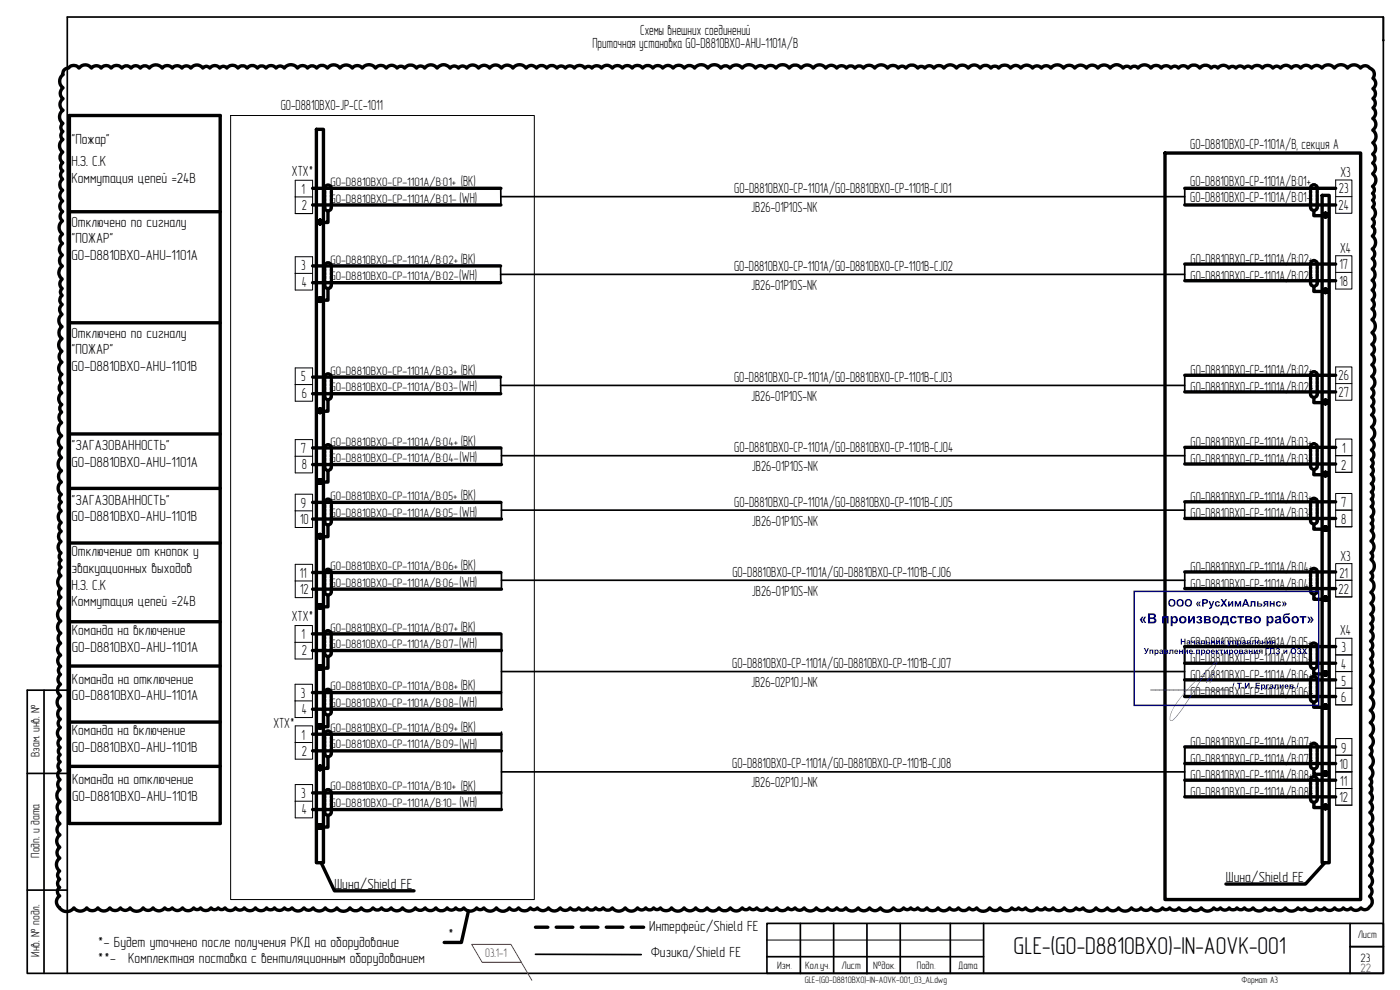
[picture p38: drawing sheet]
<svg xmlns="http://www.w3.org/2000/svg" width="420mm" height="297mm" viewBox="0 0 420 297" stroke-linecap="round" stroke-linejoin="round" font-family="sans-serif">
<defs><g id="words">
<text font-size="7.3" x="304.2" y="286.4">GLE-(G0-D8810BX0)-IN-AOVK-001</text>
<g font-size="4.4">
<text x="192.1" y="10.4">Схемы внешних соединений</text>
<text x="177.8" y="14.4">Приточная установка G0-D8810BX0-AHU-1101A/B</text>
<text x="84.3" y="32.9">G0-D8810BX0-JP-CC-1011</text>
<text x="21.6" y="43.2">&quot;Пожар&quot;</text>
<text x="357.2" y="44.7">G0-D8810BX0-CP-1101A/B, секция A</text>
<text x="21.5" y="49.8">Н.З. С.К</text>
<text x="87.6" y="52.8">XTX*</text>
<text x="402.3" y="53.1">X3</text>
<text x="21.5" y="54.8">Коммутация цепей =24В</text>
<text x="90.5" y="58.2">1</text>
<text x="138.3" y="55.8">(BK)</text>
<text x="220.3" y="58">G0-D8810BX0-CP-1101A/G0-D8810BX0-CP-1101B-CJ01</text>
<text x="357.2" y="55.7">G0-D8810BX0-CP-1101A/B:01+</text>
<text x="401.8" y="58">23</text>
<text x="90.6" y="63">2</text>
<text x="137.9" y="60.8">(WH)</text>
<text x="225.5" y="63.7">JB26-01P10S-NK</text>
<text x="357.2" y="60.7">G0-D8810BX0-CP-1101A/B:01-</text>
<text x="401.7" y="63">24</text>
<text x="21.5" y="68">Отключено по сигналу</text>
<text x="21.5" y="78">G0-D8810BX0-AHU-1101A</text>
<text x="21.6" y="73">&quot;ПОЖАР&quot;</text>
<text x="402.2" y="75.9">X4</text>
<text x="90.3" y="81.1">3</text>
<text x="138.3" y="79.1">(BK)</text>
<text x="220.3" y="81.3">G0-D8810BX0-CP-1101A/G0-D8810BX0-CP-1101B-CJ02</text>
<text x="357.3" y="79.2">G0-D8810BX0-CP-1101A/B:02+</text>
<text x="402" y="80.7">17</text>
<text x="90.6" y="86">4</text>
<text x="137.8" y="84.1">(WH)</text>
<text x="225.4" y="87">JB26-01P10S-NK</text>
<text x="357.3" y="84.2">G0-D8810BX0-CP-1101A/B:02-</text>
<text x="402" y="85.8">18</text>
<text x="21.5" y="101.3">Отключено по сигналу</text>
<text x="21.6" y="106.3">&quot;ПОЖАР&quot;</text>
<text x="21.5" y="111.3">G0-D8810BX0-AHU-1101B</text>
<text x="138.3" y="112.5">(BK)</text>
<text x="357.3" y="112.6">G0-D8810BX0-CP-1101A/B:02+</text>
<text x="90.3" y="114.5">5</text>
<text x="90.6" y="119.3">6</text>
<text x="137.8" y="117.5">(WH)</text>
<text x="220.3" y="114.6">G0-D8810BX0-CP-1101A/G0-D8810BX0-CP-1101B-CJ03</text>
<text x="357.3" y="117.6">G0-D8810BX0-CP-1101A/B:02-</text>
<text x="401.7" y="119.1">27</text>
<text x="401.7" y="114.1">26</text>
<text x="225.4" y="120.3">JB26-01P10S-NK</text>
<text x="21.6" y="135.1">&quot;ЗАГАЗОВАННОСТЬ&quot;</text>
<text x="90.3" y="136">7</text>
<text x="138.3" y="133.7">(BK)</text>
<text x="220.3" y="135.7">G0-D8810BX0-CP-1101A/G0-D8810BX0-CP-1101B-CJ04</text>
<text x="357.3" y="134.2">G0-D8810BX0-CP-1101A/B:03+</text>
<text x="402.8" y="135.9">1</text>
<text x="21.5" y="140.1">G0-D8810BX0-AHU-1101A</text>
<text x="90.6" y="140.8">8</text>
<text x="137.9" y="138.7">(WH)</text>
<text x="225.7" y="141.4">JB26-01P10S-NK</text>
<text x="357.3" y="139.2">G0-D8810BX0-CP-1101A/B:03-</text>
<text x="402.5" y="140.9">2</text>
<text x="21.6" y="151.4">&quot;ЗАГАЗОВАННОСТЬ&quot;</text>
<text x="90.3" y="152.3">9</text>
<text x="137.9" y="155.1">(WH)</text>
<text x="138.3" y="150.1">(BK)</text>
<text x="220.3" y="152">G0-D8810BX0-CP-1101A/G0-D8810BX0-CP-1101B-CJ05</text>
<text x="357.3" y="150.6">G0-D8810BX0-CP-1101A/B:03+</text>
<text x="357.3" y="155.6">G0-D8810BX0-CP-1101A/B:03-</text>
<text x="402.5" y="152.3">7</text>
<text x="21.5" y="156.4">G0-D8810BX0-AHU-1101B</text>
<text x="90" y="157.2">10</text>
<text x="225.7" y="157.8">JB26-01P10S-NK</text>
<text x="402.5" y="157.3">8</text>
<text x="21.5" y="166.9">Отключение от кнопок у</text>
<text x="21.5" y="171.9">эвакуационных выходов</text>
<text x="90" y="173.4">11</text>
<text x="138.3" y="171.1">(BK)</text>
<text x="219.8" y="173.1">G0-D8810BX0-CP-1101A/G0-D8810BX0-CP-1101B-CJ06</text>
<text x="357.3" y="171.6">G0-D8810BX0-CP-1101A/B:04+</text>
<text x="402" y="173.3">21</text>
<text x="402.3" y="168.3">X3</text>
<text x="21.5" y="176.9">Н.З. С.К</text>
<text x="90" y="178.2">12</text>
<text x="137.9" y="176.1">(WH)</text>
<text x="225.7" y="178.8">JB26-01P10S-NK</text>
<text x="357.3" y="176.6">G0-D8810BX0-CP-1101A/B:04-</text>
<text x="401.7" y="178.3">22</text>
<text x="21.5" y="181.9">Коммутация цепей =24В</text>
<text x="21.5" y="190.5">Команда на включение</text>
<text x="87.6" y="186.4">XTX*</text>
<text x="90.5" y="191.8">1</text>
<text x="138.3" y="189.5">(BK)</text>
<text x="402.2" y="190.6">X4</text>
<text x="21.5" y="195.5">G0-D8810BX0-AHU-1101A</text>
<text x="90.6" y="196.6">2</text>
<text x="137.8" y="194.5">(WH)</text>
<text x="357.3" y="194">G0-D8810BX0-CP-1101A/B:05+</text>
<text x="402.6" y="195.7">3</text>
<text x="219.8" y="200.5">G0-D8810BX0-CP-1101A/G0-D8810BX0-CP-1101B-CJ07</text>
<text x="357.3" y="199">G0-D8810BX0-CP-1101A/B:05-</text>
<text x="357.3" y="204">G0-D8810BX0-CP-1101A/B:06+</text>
<text x="402.5" y="200.7">4</text>
<text x="21.6" y="205.1">Команда на отключение</text>
<text x="90.3" y="209.4">3</text>
<text x="138.3" y="207.1">(BK)</text>
<text x="225.4" y="206.2">JB26-02P10J-NK</text>
<text x="357.3" y="209">G0-D8810BX0-CP-1101A/B:06-</text>
<text x="402.6" y="205.7">5</text>
<text x="21.6" y="210.1">G0-D8810BX0-AHU-1101A</text>
<text x="90.6" y="214.2">4</text>
<text x="137.8" y="212.1">(WH)</text>
<text x="402.5" y="210.7">6</text>
<text x="21.5" y="220.6">Команда на включение</text>
<text x="82" y="218.3">XTX*</text>
<text x="90.5" y="221.9">1</text>
<text x="138.3" y="219.6">(BK)</text>
<text x="21.5" y="225.6">G0-D8810BX0-AHU-1101B</text>
<text x="90.6" y="226.7">2</text>
<text x="137.9" y="224.6">(WH)</text>
<text x="357.3" y="224.1">G0-D8810BX0-CP-1101A/B:07+</text>
<text x="402.5" y="225.8">9</text>
<text x="219.8" y="230.6">G0-D8810BX0-CP-1101A/G0-D8810BX0-CP-1101B-CJ08</text>
<text x="357.3" y="229.1">G0-D8810BX0-CP-1101A/B:07-</text>
<text x="402" y="230.8">10</text>
<text x="21.6" y="235.1">Команда на отключение</text>
<text x="90.3" y="239.5">3</text>
<text x="138.3" y="237.2">(BK)</text>
<text x="225.4" y="236.2">JB26-02P10J-NK</text>
<text x="357.3" y="234.1">G0-D8810BX0-CP-1101A/B:08+</text>
<text x="357.3" y="239.1">G0-D8810BX0-CP-1101A/B:08-</text>
<text x="402.3" y="235.8">11</text>
<text x="21.6" y="240.2">G0-D8810BX0-AHU-1101B</text>
<text x="90.6" y="244.3">4</text>
<text x="137.9" y="242.2">(WH)</text>
<text x="402" y="240.8">12</text>
<text x="100.4" y="266.6">Шина/Shield FE</text>
<text x="367.9" y="264.6">Шина/Shield FE</text>
<text x="134.4" y="281.7">*</text>
<text x="194.9" y="279.3">Интерфейс/Shield FE</text>
<text x="29.3" y="284">*- Будет уточнено после получения РКД на оборудование</text>
<text x="195.3" y="287.1">Физика/Shield FE</text>
<text x="29.3" y="289">**-</text>
<text x="38.5" y="289">Комплектная поставка с вентиляционным оборудованием</text>
</g>
<g font-size="3.7">
<text x="99.2" y="55.8">G0-D8810BX0-CP-1101A/B:01+</text>
<text x="99.2" y="60.8">G0-D8810BX0-CP-1101A/B:01-</text>
<text x="99.2" y="79.1">G0-D8810BX0-CP-1101A/B:02+</text>
<text x="99.2" y="84.1">G0-D8810BX0-CP-1101A/B:02-</text>
<text x="99.2" y="112.5">G0-D8810BX0-CP-1101A/B:03+</text>
<text x="99.2" y="117.4">G0-D8810BX0-CP-1101A/B:03-</text>
<text x="99.2" y="133.7">G0-D8810BX0-CP-1101A/B:04+</text>
<text x="99.2" y="138.7">G0-D8810BX0-CP-1101A/B:04-</text>
<text x="99.2" y="150.1">G0-D8810BX0-CP-1101A/B:05+</text>
<text x="99.2" y="155">G0-D8810BX0-CP-1101A/B:05-</text>
<text x="99.2" y="171.1">G0-D8810BX0-CP-1101A/B:06+</text>
<text x="99.2" y="176.1">G0-D8810BX0-CP-1101A/B:06-</text>
<text x="99.2" y="189.5">G0-D8810BX0-CP-1101A/B:07+</text>
<text x="99.1" y="194.5">G0-D8810BX0-CP-1101A/B:07-</text>
<text x="99.2" y="207.1">G0-D8810BX0-CP-1101A/B:08+</text>
<text x="99.1" y="212.1">G0-D8810BX0-CP-1101A/B:08-</text>
<text x="99.2" y="219.6">G0-D8810BX0-CP-1101A/B:09+</text>
<text x="11.8" y="227.1" transform="rotate(-90 11.8 227.1)">Взам. инв. №</text>
<text x="99.2" y="224.6">G0-D8810BX0-CP-1101A/B:09-</text>
<text x="99.2" y="237.2">G0-D8810BX0-CP-1101A/B:10+</text>
<text x="99.2" y="242.2">G0-D8810BX0-CP-1101A/B:10-</text>
<text x="11.8" y="257.3" transform="rotate(-90 11.8 257.3)">Подп. и дата</text>
<text x="11.8" y="287.1" transform="rotate(-90 11.8 287.1)">Инв. № подл.</text>
<text x="408.3" y="288.6">23</text>
</g>
<g font-size="3.7" fill="#f00">
<text x="145.6" y="287.2">03.1-1</text>
<text x="408.3" y="291.7">22</text>
</g>
<g font-size="3.2">
<text x="407.5" y="281.5">Лист</text>
<text x="233.2" y="290.7">Изм.</text>
<text x="241.6" y="290.7">Кол.уч.</text>
<text x="252.6" y="290.7">Лист</text>
<text x="262.1" y="290.7">№док.</text>
<text x="275.1" y="290.7">Подп.</text>
<text x="287.6" y="290.7">Дата</text>
</g>
<g font-size="2.8">
<text x="241.5" y="294.9">GLE-(G0-D8810BX0)-IN-AOVK-001_03_AL.dwg</text>
<text x="372.6" y="294.9">Формат А3</text>
</g>
</g></defs>
<path d="M415.2 5.1v7M13.2 207.1v84.9M20.2 207.1h-12v84.9h407v-286.9h-395v286.9M8.2 232.1h12M8.2 267.1h12" fill="none" stroke="#000" stroke-width=".51"/>
<circle cx="415.2" cy="12.1" r=".22" fill="#000" stroke="#000" stroke-width=".3"/>
<g fill="none" stroke="#000" stroke-width=".51">
<path d="M150.3 59h205.3M150.3 56.5v5M355.6 56.5v5M150.2 79.8l.1 5M355.6 79.2v5M150.2 82.3h205.3M150.2 113.1l.1 5M150.2 115.6h205.3M355.6 112.6v5M150.5 136.7h205.1M150.5 134.4v5M355.6 134.2v5"/>
<path d="M150.5 150.7v5.1M150.5 153.1h205.1M355.6 150.6v5M150.5 171.8v5M150.5 174.1h205.1M355.6 171.6v5M150.5 190.2v22.6M355.5 194v15M150.5 219.7v23.2M150.5 201.5h205M150.5 231.6h205.1M355.6 224.1v15"/>
<path d="M160.7 286.3l31.7 .1"/>
</g>
<g fill="none" stroke="#000" stroke-width="1">
<path d="M93.8 56.5h56.5M97.5 57.3v.8M97.5 58.4v.8M97.5 59.6v.8M97.7 55.8l-.2 .4v.8M98.1 55.6h.7M99.1 55.8l.3 1.2M99.4 57.3v.8M99.4 58.4v.8M99.4 59.6v.8M355.6 56.5h45.3M393.3 57.2v.8"/>
<path d="M393.3 58.4v.7M393.3 59.5v.7M393.6 55.7l-.3 1.1M394 55.5h.7M395 55.7l.3 .4v.7M395.3 57.2v.8M395.3 58.4v.7M395.3 59.5v.7M93.8 61.5h56.5M93.8 79.8h56.4M97.5 61.8v.8l.2 .4M97.5 60.7v.8"/>
<path d="M97.7 79.1l-.2 .4v.7M98.1 78.9h.7M98.1 63.2h.7M99.1 79.1l.3 1.1M99.4 61.8l-.3 1.2M99.4 60.7v.8M355.6 61.5h45.3M355.6 79.2h45.3M393.3 61.8v.5l.4 .6M393.3 60.6v.8M393.3 80v.7M393.6 78.4l-.3 .6v.6"/>
<path d="M394 78.3h.7M394 63.1h.7M395 78.4l.3 .4v.8M395.3 61.8v.7l-.3 .4M395.3 60.6v.8M395.3 80v.7M93.8 84.8h56.5M97.5 85.1v.8l.2 .4M97.5 80.6v.8M97.5 81.8v.7M97.5 82.9v.7M97.5 84v.8"/>
<path d="M98.1 86.5h.7M99.4 85.1l-.3 1.2M99.4 80.6v.8M99.4 81.8v.7M99.4 82.9v.7M99.4 84v.8M355.6 84.2h45.3M393.3 84.5v.6l.4 .5M393.3 81.1v.8M393.3 82.2v.8M393.3 83.3v.8M394 85.8h.7"/>
<path d="M395.3 84.5v.8l-.3 .3M395.3 81.1v.8M395.3 82.2v.8M395.3 83.3v.8M93.8 118.1h56.5M93.8 113.1h56.4M97.5 118.5v.8l.2 .3M97.5 114v.7M97.5 115.1v.8M97.5 116.2v.8M97.5 117.3v.8M97.7 112.4l-.2 .4v.8"/>
<path d="M98.1 119.8h.7M98.1 112.3h.7M99.1 112.4l.3 1.2M99.4 118.5l-.3 1.1M99.4 114v.7M99.4 115.1v.8M99.4 116.2v.8M99.4 117.3v.8M355.6 112.6h45.3M355.6 117.6h45.3M393.3 117.8v.6l.4 .6M393.3 113.3v.8"/>
<path d="M393.3 114.5v.7M393.3 115.6v.7M393.3 116.7v.8M393.6 111.8l-.3 1.1M394 119.2h.7M394 111.6h.7M395 111.8l.3 .4v.7M395.3 117.8v.8l-.3 .4M395.3 113.3v.8M395.3 114.5v.7M395.3 115.6v.7M395.3 116.7v.8"/>
<path d="M93.8 139.4h56.7M93.8 134.4h56.5M97.5 139.7v.8l.2 .4M97.5 135.2v.8M97.5 136.3v.8M97.5 137.5v.7M97.5 138.6v.7M97.7 133.7l-.2 .4v.8M98.1 133.5h.7M99.1 133.7l.3 1.2M99.4 139.7l-.3 1.2M99.4 135.2v.8"/>
<path d="M99.4 136.3v.8M99.4 137.5v.7M99.4 138.6v.7M355.6 134.2h45.3M355.6 139.2h45.3M393.3 139.4v.7l.4 .5M393.3 134.9v.8M393.3 136.1v.7M393.3 137.2v.8M393.3 138.3v.8M393.6 133.4l-.3 1.2M394 133.2h.7"/>
<path d="M395 133.4l.3 .4v.8M395.3 139.4v.8l-.3 .4M395.3 134.9v.8M395.3 136.1v.7M395.3 137.2v.8M395.3 138.3v.8M93.8 155.7h56.7M93.8 150.7h56.5M97.5 156.1v.8l.2 .4M97.5 151.6v.7M97.5 152.7v.7M97.5 153.8v.8"/>
<path d="M97.5 155v.7M97.7 150.1l-.2 .3v.8M98.1 141.1h.7M98.1 157.4h.7M98.1 149.8h.7M99.1 150.1l.3 1.1M99.4 156.1l-.3 1.2M99.4 151.6v.7M99.4 152.7v.7M99.4 153.8v.8M99.4 155v.7M355.6 150.6h45.3"/>
<path d="M355.6 155.6h45.3M393.3 155.8v.6l.4 .6M393.3 151.3v.7M393.3 152.4v.8M393.3 153.6v.7M393.3 154.7v.7M393.6 149.8l-.3 .5v.6M394 140.8h.7M394 157.2h.7M394 149.6h.7M395 149.8l.3 .3v.8M395.3 155.8v.8l-.3 .4"/>
<path d="M395.3 151.3v.7M395.3 152.4v.8M395.3 153.6v.7M395.3 154.7v.7M93.8 176.8h56.7M93.8 171.8h56.5M97.5 177.1v.8l.2 .4M97.5 172.6v.8M97.5 173.8v.7M97.5 174.9v.7M97.5 176v.7M97.7 171.1l-.2 .3v.8"/>
<path d="M98.1 178.5h.7M98.1 170.9h.7M99.1 171.1l.3 1.1M99.4 177.1l-.3 1.2M99.4 172.6v.8M99.4 173.8v.7M99.4 174.9v.7M99.4 176v.7M355.6 171.6h45.3M355.6 176.6h45.3M393.3 176.9v.5l.4 .6M393.3 172.3v.8"/>
<path d="M393.3 173.5v.7M393.3 174.6v.7M393.3 175.7v.8M393.6 170.8l-.3 .6v.6M394 178.2h.7M394 170.6h.7M395 170.8l.3 .4v.8M395.3 176.9v.7l-.3 .4M395.3 172.3v.8M395.3 173.5v.7M395.3 174.6v.7M395.3 175.7v.8"/>
<path d="M93.8 195.2h56.7M93.8 190.2h56.5M97.4 195.5v.7l.3 .5M97.4 191v.8M97.4 192.2v.7M97.4 193.3v.7M97.4 194.4v.7M97.7 189.5l-.3 1.2M98 196.9h.8M98 189.3h.8M99.1 189.5l.3 .4v.8M99.4 195.5v.8l-.3 .4"/>
<path d="M99.4 191v.8M99.4 192.2v.7M99.4 193.3v.7M99.4 194.4v.7M355.5 194h45.4M355.5 199h45.4M393.3 199.2l.3 1.2M393.3 194.7v.8M393.3 195.9v.7M393.3 197v.7M393.3 198.1v.8M393.6 193.2l-.3 1.1"/>
<path d="M393.9 193h.7M395 193.2l.3 1.1M395.3 199.2l-.3 1.2M395.3 194.7v.8M395.3 195.9v.7M395.3 197v.7M395.3 198.1v.8M93.8 212.8h56.7M93.8 207.8h56.5M97.4 213.1v.6l.3 .6M97.4 208.6v.8M97.4 209.7v.8"/>
<path d="M97.4 210.9v.7M97.4 212v.8M97.7 207.1l-.3 .5v.7M97.7 219.6l-.2 .3v.9M98 214.5h.8M98 206.9h.8M98.1 219.4h.7M99.1 207.1l.3 .4v.8M99.1 219.6l.3 1.2M99.4 213.1v.8l-.3 .4M99.4 208.6v.8M99.4 209.7v.8"/>
<path d="M99.4 210.9v.7M99.4 212v.8M355.5 204h45.4M355.5 209h45.4M393.3 209.2l.3 1.2M393.3 204.8v.7M393.3 205.9v.7M393.3 207v.7M393.3 208.1v.8M393.6 203.2l-.3 1.2M393.9 200.6h.8M393.9 210.6h.8"/>
<path d="M393.9 203h.7M395 203.2l.3 1.2M395.3 209.2l-.3 1.2M395.3 204.8v.7M395.3 205.9v.7M395.3 207v.7M395.3 208.1v.8M93.8 225.3h56.7M93.8 220.3h56.5M93.8 237.9h56.5M97.5 225.6v.8l.2 .4M97.5 221.1v.8"/>
<path d="M97.5 222.2v.8M97.5 223.4v.7M97.5 224.5v.7M97.5 238.7v.8M97.5 239.8v.8M97.7 237.2l-.2 .4v.7M98.1 227h.7M98.1 237h.7M99.1 237.2l.3 1.1M99.4 225.6l-.3 1.2M99.4 221.1v.8M99.4 222.2v.8"/>
<path d="M99.4 223.4v.7M99.4 224.5v.7M99.4 238.7v.8M99.4 239.8v.8M355.6 224.1h45.3M355.6 229.1h45.3M355.6 234.1h45.3M355.6 239.1h45.3M393.3 229.3v.6l.4 .6M393.3 239.3v.6l.4 .6M393.3 224.8v.8M393.3 226v.7"/>
<path d="M393.3 227.1v.7M393.3 228.2v.7M393.3 234.8v.8M393.3 236v.7M393.3 237.1v.7M393.3 238.2v.8M393.6 223.3l-.3 1.1M393.6 233.3l-.3 1.1M394 230.7h.7M394 223.1h.7M394 233.1h.7M395 223.3l.3 .3v.8"/>
<path d="M395 233.3l.3 .4v.7M395.3 229.3v.8l-.3 .4M395.3 239.3v.8l-.3 .4M395.3 224.8v.8M395.3 226v.7M395.3 227.1v.7M395.3 228.2v.7M395.3 234.8v.8M395.3 236v.7M395.3 237.1v.7M395.3 238.2v.8M93.8 242.9h56.7"/>
<path d="M97.5 243.2v.8l.2 .4M97.5 240.9v.8M97.5 242.1v.8M98.1 244.6h.7M99.4 243.2l-.3 1.2M99.4 240.9v.8M99.4 242.1v.8M394 240.7h.7"/>
</g>
<g fill="none" stroke="#000" stroke-width=".3">
<path d="M400.9 54h4.8v10h-4.8zM400.9 59h4.8M400.9 76.7h4.8v10h-4.8zM400.9 81.7h4.8M400.9 110.1h4.8v10h-4.8zM400.9 115.1h4.8M400.9 131.7h4.8v10h-4.8zM400.9 136.7h4.8M400.9 148.1h4.8v10h-4.8zM400.9 153.1h4.8M400.9 169.1h4.8v10h-4.8zM400.9 174.1h4.8"/>
<path d="M400.9 191.5h4.8v20h-4.8v-10h4.8h-4.8zM400.9 196.5h4.8M400.9 206.5h4.8M400.9 221.6h4.8v20h-4.8v-10h4.8h-4.8zM400.9 226.6h4.8M400.9 236.6h4.8"/>
</g>
<!-- layer: 0 -->
<g fill="none" stroke="#000" stroke-width="1">
<path d="M19.4 20.8l1.1-.4a1.97 1.97 0 0 1 3.2 0 2.31 2.31 0 0 1 3.8 0 1.8 1.8 0 0 1 2.9 0 1.86 1.86 0 0 1 3 0 2.01 2.01 0 0 1 3.2 0 1.74 1.74 0 0 1 2.7 0 1.72 1.72 0 0 1 2.8 0 1.69 1.69 0 0 1 2.7 0 2.39 2.39 0 0 1 3.9 0 1.9 1.9 0 0 1 3 0 1.8 1.8 0 0 1 2.9 0 1.65 1.65 0 0 1 2.7 0 2.2 2.2 0 0 1 3.6 0 1.29 1.29 0 0 1 2.1 0 1.82 1.82 0 0 1 3 0 1.29 1.29 0 0 1 2.1 0 2.07 2.07 0 0 1 3.3 0 1.74 1.74 0 0 1 2.8 0 1.95 1.95 0 0 1 3.1 0 1.63 1.63 0 0 1 2.5 0 1.86 1.86 0 0 1 3 0 1.5 1.5 0 0 1 2.5 0 2.46 2.46 0 0 1 4 0 1.86 1.86 0 0 1 3 0 1.74 1.74 0 0 1 2.7 0 2.01 2.01 0 0 1 3.3 0 2.31 2.31 0 0 1 3.7 0 2.33 2.33 0 0 1 3.7 0 1.82 1.82 0 0 1 3 0 2.46 2.46 0 0 1 4 0 2.01 2.01 0 0 1 3.2 0 1.99 1.99 0 0 1 3.3 0 1.46 1.46 0 0 1 2.3 0 2.22 2.22 0 0 1 3.5 0 1.46 1.46 0 0 1 2.4 0 2.31 2.31 0 0 1 3.8 0 2.37 2.37 0 0 1 3.9 0 1.55 1.55 0 0 1 2.5 0 1.5 1.5 0 0 1 2.4 0 2.2 2.2 0 0 1 3.6 0 2.03 2.03 0 0 1 3.3 0 2.16 2.16 0 0 1 3.6 0 2.1 2.1 0 0 1 3.4 0 2.46 2.46 0 0 1 4 0 1.89 1.89 0 0 1 3.1 0 1.95 1.95 0 0 1 3.1 0 1.95 1.95 0 0 1 3.1 0 1.55 1.55 0 0 1 2.5 0 1.69 1.69 0 0 1 2.7 0 1.97 1.97 0 0 1 3.2 0 1.31 1.31 0 0 1 2 0 1.8 1.8 0 0 1 2.9 0 1.99 1.99 0 0 1 3.3 0 1.86 1.86 0 0 1 3 0 1.82 1.82 0 0 1 2.9 0 1.93 1.93 0 0 1 3.2 0 1.9 1.9 0 0 1 3 0 1.82 1.82 0 0 1 3 0 1.93 1.93 0 0 1 3.1 0 2.07 2.07 0 0 1 3.4 0 1.95 1.95 0 0 1 3 0 2.46 2.46 0 0 1 4 0 2.41 2.41 0 0 1 4 0 1.69 1.69 0 0 1 2.7 0 2.29 2.29 0 0 1 3.7 0 2.46 2.46 0 0 1 3.9 0 1.82 1.82 0 0 1 3 0 1.97 1.97 0 0 1 3.2 0 2.46 2.46 0 0 1 4 0 2.22 2.22 0 0 1 3.5 0 2.24 2.24 0 0 1 3.7 0 2.31 2.31 0 0 1 3.7 0 2.03 2.03 0 0 1 3.3 0 1.8 1.8 0 0 1 2.9 0 1.63 1.63 0 0 1 2.6 0 1.59 1.59 0 0 1 2.5 0 2.12 2.12 0 0 1 3.4 0 2.39 2.39 0 0 1 3.9 0 2.01 2.01 0 0 1 3.2 0 1.4 1.4 0 0 1 2.3 0 2.26 2.26 0 0 1 3.6 0 1.31 1.31 0 0 1 2 0 1.67 1.67 0 0 1 2.8 0 1.86 1.86 0 0 1 3 0 2.31 2.31 0 0 1 3.8 0 2.18 2.18 0 0 1 3.5 0 2.2 2.2 0 0 1 3.6 0 2.01 2.01 0 0 1 3.2 0 1.44 1.44 0 0 1 2.3 0 2.22 2.22 0 0 1 3.6 0 1.89 1.89 0 0 1 3.1 0 2.18 2.18 0 0 1 3.5 0 1.65 1.65 0 0 1 2.6 0 1.76 1.76 0 0 1 2.9 0 2.35 2.35 0 0 1 3.8 0 2.07 2.07 0 0 1 3.3 0 2.18 2.18 0 0 1 3.6 0 2.14 2.14 0 0 1 3.4 0 2.24 2.24 0 0 1 3.7 0 2.37 2.37 0 0 1 3.9 0 1.42 1.42 0 0 1 2.2 0 1.42 1.42 0 0 1 2.2 0 2.39 2.39 0 0 1 3.9 0 1.93 1.93 0 0 1 3.1 0 1.8 1.8 0 0 1 2.9 0 1.4 1.4 0 0 1 2.3 0 1.76 1.76 0 0 1 2.8 0 2.22 2.22 0 0 1 3.6 0 2.12 2.12 0 0 1 3.4 0 1.27 1.27 0 0 1 2 0 2.03 2.03 0 0 1 3.3 0 1.36 1.36 0 0 1 2.1 0 1.55 1.55 0 0 1 2.5 0 1.4 1.4 0 0 1 2.3 0 1.93 1.93 0 0 1 3.1 0 1.97 1.97 0 0 1 3.2 0 1.4 1.4 0 0 1 2.3 0 1.99 1.99 0 0 1 3.3 0 1.72 1.72 0 0 1 2.8 0 1.99 1.99 0 0 1 3.2 0 1.89 1.89 0 0 1 3.1 0 2.31 2.31 0 0 1 3.8 0 2.41 2.41 0 0 1 3.9 0 2.43 2.43 0 0 1 3.9 0 1.72 1.72 0 0 1 2.8 0 1.93 1.93 0 0 1 .9 3.1 1.87 1.87 0 0 1 0 3.1 1.82 1.82 0 0 1 0 3 1.72 1.72 0 0 1 0 2.8 1.94 1.94 0 0 1 0 3.1 2.12 2.12 0 0 1 0 3.6 2.31 2.31 0 0 1 0 3.7 2.13 2.13 0 0 1-.1 3.5 1.65 1.65 0 0 1 0 2.6 1.95 1.95 0 0 1 0 3.2 2.28 2.28 0 0 1 0 3.8 1.29 1.29 0 0 1 0 2.1 1.27 1.27 0 0 1 0 2.1 1.29 1.29 0 0 1 0 2.1 2.15 2.15 0 0 1 0 3.5 1.36 1.36 0 0 1 0 2.2 1.8 1.8 0 0 1 0 2.9 2.4 2.4 0 0 1-.1 3.9 1.74 1.74 0 0 1 0 2.9 1.93 1.93 0 0 1 0 3.1 2.09 2.09 0 0 1 0 3.4 1.78 1.78 0 0 1 0 2.9 1.82 1.82 0 0 1 0 3 1.62 1.62 0 0 1-.1 2.7 1.99 1.99 0 0 1 0 3.2 2.37 2.37 0 0 1 0 3.9 2.15 2.15 0 0 1 0 3.5 1.81 1.81 0 0 1 0 3 1.93 1.93 0 0 1 0 3.2 2.11 2.11 0 0 1-.1 3.4 2.23 2.23 0 0 1 0 3.7 1.57 1.57 0 0 1 0 2.6 1.65 1.65 0 0 1 0 2.7 1.58 1.58 0 0 1 0 2.6 2.19 2.19 0 0 1 0 3.6 2.31 2.31 0 0 1 0 3.8 1.9 1.9 0 0 1 0 3.1 1.74 1.74 0 0 1 0 2.9 1.29 1.29 0 0 1 0 2.1 1.41 1.41 0 0 1-.1 2.4 1.67 1.67 0 0 1 0 2.7 1.55 1.55 0 0 1 0 2.5 1.33 1.33 0 0 1 0 2.2 1.39 1.39 0 0 1 0 2.2 1.85 1.85 0 0 1 0 3.1 1.21 1.21 0 0 1 0 2 1.33 1.33 0 0 1 0 2.1 1.86 1.86 0 0 1-.1 3.1 2.12 2.12 0 0 1 0 3.5 1.27 1.27 0 0 1 0 2.1 2.39 2.39 0 0 1 0 3.9 1.29 1.29 0 0 1 0 2.1 2.35 2.35 0 0 1 0 3.8 2.03 2.03 0 0 1 0 3.3 2.02 2.02 0 0 1 0 3.3 1.72 1.72 0 0 1 0 2.8 1.4 1.4 0 0 1 0 2.3 1.79 1.79 0 0 1-.1 2.9 1.57 1.57 0 0 1 0 2.6 1.67 1.67 0 0 1 0 2.8 1.25 1.25 0 0 1 0 2.1 1.79 1.79 0 0 1 0 2.9 2.06 2.06 0 0 1 0 3.4 1.89 1.89 0 0 1 0 3.1 2.39 2.39 0 0 1-.1 3.9 2.23 2.23 0 0 1 0 3.7 2.39 2.39 0 0 1 0 3.9 2.18 2.18 0 0 1 0 3.6 1.32 1.32 0 0 1 0 2.2 2.35 2.35 0 0 1 0 3.8 2.05 2.05 0 0 1-.1 3.3 1.23 1.23 0 0 1 0 2 1.4 1.4 0 0 1 0 2.3 1.76 1.76 0 0 1 0 2.8 1.87 1.87 0 0 1 0 3.1 2.06 2.06 0 0 1 0 3.4 1.93 1.93 0 0 1 0 3.1 2.3 2.3 0 0 1 0 3.7 1.65 1.65 0 0 1 0 2.7 1.86 1.86 0 0 1 0 3 1.79 1.79 0 0 1-.1 3 2.06 2.06 0 0 1 0 3.4 1.74 1.74 0 0 1 0 2.8 2.12 2.12 0 0 1-.2 3.5 1.54 1.54 0 0 1-2.4 0 1.86 1.86 0 0 1-3 0 1.4 1.4 0 0 1-2.3 0 1.57 1.57 0 0 1-2.5 0 1.95 1.95 0 0 1-3.1 0 1.5 1.5 0 0 1-2.5 0 2.12 2.12 0 0 1-3.4 0 1.25 1.25 0 0 1-2 0 2.35 2.35 0 0 1-3.9 0 2.12 2.12 0 0 1-3.3 0 1.65 1.65 0 0 1-2.7 0 2.24 2.24 0 0 1-3.7 0 1.57 1.57 0 0 1-2.5 0 1.42 1.42 0 0 1-2.3 0 1.44 1.44 0 0 1-2.3 0 1.61 1.61 0 0 1-2.6 0 1.23 1.23 0 0 1-2 0 2.31 2.31 0 0 1-3.8 0 2.07 2.07 0 0 1-3.3 0 2.07 2.07 0 0 1-3.4 0 1.72 1.72 0 0 1-2.8 0 1.33 1.33 0 0 1-2.1 0 2.1 2.1 0 0 1-3.5 0 1.86 1.86 0 0 1-3 0 1.8 1.8 0 0 1-2.8 0 2.39 2.39 0 0 1-3.9 0 2.06 2.06 0 0 1-3.4 0 2.12 2.12 0 0 1-3.4 0 2.37 2.37 0 0 1-3.9 0 1.29 1.29 0 0 1-2.1 0 2.18 2.18 0 0 1-3.5 0 2.07 2.07 0 0 1-3.3 0 1.46 1.46 0 0 1-2.5 0 1.52 1.52 0 0 1-2.4 0 2.1 2.1 0 0 1-3.4 0 1.29 1.29 0 0 1-2.1 0 1.27 1.27 0 0 1-2 0 2.18 2.18 0 0 1-3.6 0 1.93 1.93 0 0 1-3.1 0 2.37 2.37 0 0 1-3.9 0 1.4 1.4 0 0 1-2.3 0 2.01 2.01 0 0 1-3.2 0 1.61 1.61 0 0 1-2.6 0 2.14 2.14 0 0 1-3.5 0 2.07 2.07 0 0 1-3.3 0 1.74 1.74 0 0 1-2.8 0 1.25 1.25 0 0 1-2.1 0 1.33 1.33 0 0 1-2.1 0 1.9 1.9 0 0 1-3.1 0 2.41 2.41 0 0 1-3.9 0 1.99 1.99 0 0 1-3.3 0 2.06 2.06 0 0 1-3.3 0 2.29 2.29 0 0 1-3.7 0 1.74 1.74 0 0 1-2.8 0 1.67 1.67 0 0 1-2.7 0 2.12 2.12 0 0 1-3.4 0 2.24 2.24 0 0 1-3.7 0 1.67 1.67 0 0 1-2.7 0 1.29 1.29 0 0 1-2.1 0 2.07 2.07 0 0 1-3.4 0 1.86 1.86 0 0 1-3 0 1.86 1.86 0 0 1-3 0 1.33 1.33 0 0 1-2.1 0 1.38 1.38 0 0 1-2.2 0 2.2 2.2 0 0 1-3.6 0 2.12 2.12 0 0 1-3.4 0 2.2 2.2 0 0 1-3.6 0 2.12 2.12 0 0 1-3.4 0 2.14 2.14 0 0 1-3.5 0 2.31 2.31 0 0 1-3.8 0 2.07 2.07 0 0 1-3.3 0 1.27 1.27 0 0 1-2 0 1.48 1.48 0 0 1-2.4 0 1.5 1.5 0 0 1-2.5 0 2.27 2.27 0 0 1-3.7 0 2.39 2.39 0 0 1-3.8 0 1.74 1.74 0 0 1-2.8 0 1.42 1.42 0 0 1-2.2 0 1.59 1.59 0 0 1-2.6 0 1.59 1.59 0 0 1-2.5 0 1.63 1.63 0 0 1-2.6 0 1.82 1.82 0 0 1-3 0 2.16 2.16 0 0 1-3.5 0 2.03 2.03 0 0 1-3.3 0 1.29 1.29 0 0 1-2.1 0 2.22 2.22 0 0 1-3.6 0 1.67 1.67 0 0 1-2.7 0 2.37 2.37 0 0 1-3.9 0 2.31 2.31 0 0 1-3.8 0 1.33 1.33 0 0 1-2.2 0 2.39 2.39 0 0 1-3.8 0 1.52 1.52 0 0 1-2.4 0 1.57 1.57 0 0 1-2.6 0 2.12 2.12 0 0 1-3.4 0 2.01 2.01 0 0 1-3.2 0 1.84 1.84 0 0 1-2.9 0 2.39 2.39 0 0 1-3.9 0 2.1 2.1 0 0 1-3.4 0 1.8 1.8 0 0 1-2.9 0 1.63 1.63 0 0 1-2.6 0 2.18 2.18 0 0 1-3.5 0 2.12 2.12 0 0 1-3.4 0 2.41 2.41 0 0 1-3.9 0 2.14 2.14 0 0 1-3.5 0 2.24 2.24 0 0 1-3.6 0 1.67 1.67 0 0 1-2.8 0 2.2 2.2 0 0 1-3.6 0 1.4 1.4 0 0 1-2.3 0 1.82 1.82 0 0 1-2.9 0 1.48 1.48 0 0 1-2.4 0 2.07 2.07 0 0 1-3.3 0 2.07 2.07 0 0 1-3.4 0 1.65 1.65 0 0 1-2.6 0 1.93 1.93 0 0 1-3.2 0 1.27 1.27 0 0 1-2 0 1.33 1.33 0 0 1-2.2 0 1.93 1.93 0 0 1-3.1 0 1.31 1.31 0 0 1-2.1 0 2.07 2.07 0 0 1-3.3 0 1.89 1.89 0 0 1-3.1 0 1.42 1.42 0 0 1-2.3 0 2.18 2.18 0 0 1-3.5 0 1.82 1.82 0 0 1-2.9 0 2.41 2.41 0 0 1-4 0 1.74 1.74 0 0 1-2.8 0 1.97 1.97 0 0 1-3.2 0 2.2 2.2 0 0 1-3.6 0 2.07 2.07 0 0 1-3.4 0 2.39 2.39 0 0 1-3.8 0 2.86 2.86 0 0 1-4.9-.6 2.09 2.09 0 0 1 .6-3 1.53 1.53 0 0 1 0-2.5 1.5 1.5 0 0 1 0-2.5 1.5 1.5 0 0 1 0-2.4 2.4 2.4 0 0 1 0-3.9 1.99 1.99 0 0 1 0-3.3 2.26 2.26 0 0 1 .1-3.7 2.02 2.02 0 0 1 0-3.3 2.07 2.07 0 0 1 0-3.4 2 2 0 0 1 0-3.3 2.31 2.31 0 0 1 0-3.7 1.76 1.76 0 0 1 0-2.9 1.69 1.69 0 0 1 .1-2.8 1.53 1.53 0 0 1 0-2.5 1.29 1.29 0 0 1 0-2.1 1.33 1.33 0 0 1 0-2.2 1.62 1.62 0 0 1 0-2.7 2.02 2.02 0 0 1 0-3.3 1.53 1.53 0 0 1 0-2.5 1.93 1.93 0 0 1 0-3.2 2.32 2.32 0 0 1 .1-3.8 2.18 2.18 0 0 1 0-3.5 1.78 1.78 0 0 1 0-2.9 1.48 1.48 0 0 1 0-2.5 2.02 2.02 0 0 1 0-3.3 2.2 2.2 0 0 1 0-3.6 1.83 1.83 0 0 1 0-3 2.19 2.19 0 0 1 0-3.7 2.39 2.39 0 0 1 0-3.8 2.02 2.02 0 0 1 .1-3.3 1.65 1.65 0 0 1 0-2.6 2.35 2.35 0 0 1 0-3.9 1.56 1.56 0 0 1 0-2.5 1.29 1.29 0 0 1 0-2.1 1.38 1.38 0 0 1 0-2.2 2.1 2.1 0 0 1 0-3.4 1.87 1.87 0 0 1 .1-3.1 1.61 1.61 0 0 1 0-2.6 2.14 2.14 0 0 1 0-3.5 1.62 1.62 0 0 1 0-2.6 1.4 1.4 0 0 1 0-2.3 2.27 2.27 0 0 1 0-3.8 2.09 2.09 0 0 1 .1-3.3 2.41 2.41 0 0 1 0-4 1.82 1.82 0 0 1 0-2.9 2.18 2.18 0 0 1 0-3.6 2.41 2.41 0 0 1 0-4 1.97 1.97 0 0 1 0-3.2 1.39 1.39 0 0 1 0-2.2 2.12 2.12 0 0 1 0-3.5 1.86 1.86 0 0 1 0-3 1.56 1.56 0 0 1 .1-2.6 2.23 2.23 0 0 1 0-3.6 1.99 1.99 0 0 1 0-3.3 2.28 2.28 0 0 1 0-3.8 2.2 2.2 0 0 1 0-3.6 2.27 2.27 0 0 1 0-3.7 1.81 1.81 0 0 1 .1-2.9 1.67 1.67 0 0 1 0-2.8 1.25 1.25 0 0 1 0-2 1.76 1.76 0 0 1 0-2.9 2.35 2.35 0 0 1 0-3.9 2.03 2.03 0 0 1 0-3.3 2.11 2.11 0 0 1 .1-3.4 1.66 1.66 0 0 1 0-2.8 2.46 2.46 0 0 1 0-4 1.69 1.69 0 0 1 0-2.8 1.91 1.91 0 0 1 0-3.2 1.95 1.95 0 0 1 0-3.2 2.07 2.07 0 0 1 0-3.4 1.48 1.48 0 0 1 0-2.4 1.55 1.55 0 0 1 0-2.5 1.97 1.97 0 0 1 0-3.2 2.28 2.28 0 0 1 .1-3.7 1.46 1.46 0 0 1 0-2.5 1.46 1.46 0 0 1 0-2.4 2.39 2.39 0 0 1 0-3.9 2.08 2.08 0 0 1 0-3.5 1.99 1.99 0 0 1 0-3.2 2.43 2.43 0 0 1 .1-4l.1-1.2zM95 38.8h2.1v220.1h-2.1zM349.6 45.9h58.7v224h-58.7zM396.8 58.6h2.1v200.3h-2.1zM20.8 63.5h45.3M98.4 63.3v3.4h-2.4M394.3 63.1v1.6h3.4M20.8 96.8h45.3M98.4 86.6v3.5h-2.4M394.3 85.9v1.5h3.4M98.4 119.9v3.5h-2.4M394.3 119.2v1.6h3.4"/>
<path d="M20.8 146.5h45.3M98.4 141.2v3.4h-2.4M98.4 157.5v3.5h-2.4M394.3 140.9v1.5h3.4M394.3 157.3v1.5h3.4M20.8 162.9h45.3M98.4 178.5v3.6h-2.4M394.3 178.3v1.5h3.4M20.8 186.5h45.3M20.8 199.8h45.3M98.4 197v3.5h-2.5M20.8 216.6h45.3"/>
<path d="M98.4 214.6v3.4h-2.5M394.3 200.6v1.6h3.4M394.3 210.7v1.5h3.4M20.8 229.9h45.3M98.4 227.1v3.4h-2.4M394.3 230.7v1.6h3.4M20.8 247.1h45.3M96.4 258.9l4 8.4h23.8M98.4 244.6v3.5h-2.4M394.3 240.7v1.6h3.4M397.6 258.9l-5.8 6.3h-23.9M140.6 273.3l-2.1 9.5h-5.2"/>
</g>
<g fill="#000" stroke="#000" stroke-width=".3">
<path d="M95.8 67.5h.5zM95.9 65.8h.3zM95.3 89.6h1.6zM95.8 89.1h.6zM95.8 90.7h.5zM95.9 89.1h.3zM95.8 124.1h.5zM95.9 122.4h.3zM95.3 144.2h1.6zM95.8 143.7h.6zM95.8 145.3h.5zM95.9 143.7h.3z"/>
<path d="M95.3 160.6h1.6zM95.8 160.1h.6zM95.8 161.7h.5zM95.9 160h.3zM95.4 199.8h1.2zM95.8 181.1h.6zM95.8 182.7h.5zM95.9 181.1h.3zM95.9 199.5h.2zM95.3 200h1.5zM95.4 200.9h1.2zM95.8 201.2h.4z"/>
<path d="M95.8 218.7h.4zM95.8 201.2h.3zM95.9 217.1h.2zM95.8 218.7l.3 .1zM95.8 229.6h.6zM95.8 231.2h.5zM95.9 229.6h.3zM95.3 247.7h1.6zM95.8 247.2h.6zM95.8 248.8h.5zM95.9 247.2h.3z"/>
<path d="M95.9 65.8h.3zM95.9 65.8h.3z"/>
<path d="M96 67.5h.1zM95.8 67.5h.3z"/>
<path d="M95.9 65.8h.5zM95.8 65.8h.6z"/>
<path d="M95.8 67.4h.5zM95.8 67.4l.5 .1z"/>
<path d="M95.8 65.8l.6 .1zM95.7 65.9h.7z"/>
<path d="M95.7 65.9h.8zM95.6 65.9h.9zM95.6 65.9h.9zM95.6 65.9h.9z"/>
<path d="M95.7 67.4h.7zM95.7 67.4h.6z"/>
<path d="M95.6 65.9l1 .1zM95.6 65.9l1 .1h-1.1zM95.5 66h1.1zM95.5 66h1.1z"/>
<path d="M95.5 67.3h1.1zM95.5 67.3l.9 .1zM95.7 67.4h.7zM95.7 67.4h.7z"/>
<path d="M95.5 66l1.3 .2zM95.3 66.2h1.5zM95.3 66.2h1.5zM95.3 66.2h1.5z"/>
<path d="M95.4 67.2h1.3zM95.4 67.2h1.3z"/>
<path d="M95.4 67.2h1.3zM95.4 67.2l1.2 .1zM95.5 67.3h1.1zM95.5 67.3h1.1z"/>
<path d="M95.3 66.2l1.6 .1zM95.3 66.2l1.6 .1z"/>
<path d="M95.3 67l1.5 .1zM95.3 67l1.5 .1z"/>
<path d="M95.3 67.1h1.5zM95.3 67.1l1.4 .1z"/>
<path d="M95.3 66.3h1.6zM95.3 66.3h1.6z"/>
<path d="M95.3 66.3l1.6 .1zM95.3 66.3l1.6 .1zM95.2 66.4h1.7zM95.2 66.4h1.7z"/>
<path d="M95.3 66.9l1.6 .1zM95.3 66.9l1.6 .1z"/>
<path d="M95.3 67h1.6zM95.3 67h1.5z"/>
<path d="M95.2 66.4l1.7 .2v-.2zM95.2 66.4l1.7 .2h-1.7zM95.2 66.6h1.7zM95.2 66.6h1.7z"/>
<path d="M95.2 66.6l1.7 .2v-.2zM95.2 66.6l1.7 .2h-1.7zM95.2 66.8h1.7zM95.2 66.8h1.7z"/>
<path d="M95.2 66.8h1.7zM95.2 66.8l1.7 .1z"/>
<path d="M397.7 63.7h.3zM397.6 63.7h.4z"/>
<path d="M397.6 63.7h.6zM397.4 63.7h.8z"/>
<path d="M397.6 65.3h.4zM397.6 65.3l.2 .1z"/>
<path d="M397.4 63.7l.9 .1zM397.3 63.8h1z"/>
<path d="M397.4 65.3h.8zM397.4 65.3h.6z"/>
<path d="M397.3 63.8l1.1 .2zM397.3 63.8l1.1 .2h-1.2z"/>
<path d="M397.3 65.2h1zM397.3 65.2l.9 .1z"/>
<path d="M397.2 64l1.3 .1zM397 64.1h1.5z"/>
<path d="M397.2 65.1h1.2zM397.2 65.1l1.1 .1z"/>
<path d="M397 64.1l1.6 .1zM397 64.1l1.6 .1z"/>
<path d="M397 65h1.5zM397 65l1.4 .1z"/>
<path d="M397 64.2l1.6 .2v-.2zM397 64.2l1.6 .2h-1.6z"/>
<path d="M397 64.8h1.6zM397 64.8l1.5 .2z"/>
<path d="M397 64.4l1.7 .1-.1-.1zM397 64.4l1.7 .1h-1.8z"/>
<path d="M397 64.7l1.6 .1v-.1zM397 64.7l1.6 .1h-1.6z"/>
<path d="M396.9 64.5h1.8zM396.9 64.5l1.7 .2z"/>
<path d="M95.9 89.1h.3zM95.9 89.1h.3z"/>
<path d="M96 90.8h.1zM95.8 90.7l.3 .1z"/>
<path d="M95.9 89.1h.5zM95.8 89.1h.6zM95.7 89.1h.7z"/>
<path d="M95.8 90.7h.5zM95.8 90.7h.5z"/>
<path d="M95.7 89.1l.8 .1zM95.6 89.2h.9zM95.6 89.2h.9zM95.6 89.2h.9z"/>
<path d="M95.7 90.7h.7zM95.7 90.7h.6z"/>
<path d="M95.6 89.2l1 .1zM95.5 89.3h1.1zM95.5 89.3h1.1zM95.5 89.3h1.1z"/>
<path d="M95.5 90.6h1.1zM95.5 90.6l.9 .1zM95.7 90.7h.7zM95.7 90.7h.7z"/>
<path d="M95.5 89.3l1.3 .1zM95.3 89.4h1.5z"/>
<path d="M95.4 90.5h1.3zM95.4 90.5l1.2 .1zM95.5 90.6h1.1zM95.5 90.6h1.1z"/>
<path d="M95.3 89.4l1.5 .1zM95.3 89.4l1.5 .1z"/>
<path d="M95.3 89.5l1.6 .1zM95.3 89.5l1.6 .1zM95.3 89.6h1.6z"/>
<path d="M95.3 90.4h1.5zM95.3 90.4l1.4 .1zM95.4 90.5h1.3zM95.4 90.5h1.3z"/>
<path d="M95.3 89.6l1.6 .1zM95.3 89.6l1.6 .1z"/>
<path d="M95.3 90.2h1.6zM95.3 90.2l1.5 .2zM95.3 90.4h1.5zM95.3 90.4h1.5z"/>
<path d="M95.2 89.7l1.7 .1zM95.2 89.7l1.7 .1z"/>
<path d="M95.2 89.8l1.7 .1zM95.2 89.8l1.7 .1z"/>
<path d="M95.2 89.9h1.7zM95.2 89.9h1.7z"/>
<path d="M95.2 89.9l1.7 .2zM95.2 89.9l1.7 .2z"/>
<path d="M95.2 90.1h1.7zM95.2 90.1h1.7z"/>
<path d="M95.2 90.1h1.7zM95.2 90.1l1.7 .1zM95.3 90.2h1.6zM95.3 90.2h1.6z"/>
<path d="M397.7 86.4l.3 .1zM397.6 86.5h.4z"/>
<path d="M397.6 86.5h.6zM397.4 86.5h.8z"/>
<path d="M397.6 88.1h.4zM397.6 88.1h.2z"/>
<path d="M397.4 86.5l.9 .1zM397.3 86.6h1z"/>
<path d="M397.4 88h.8zM397.4 88l.6 .1z"/>
<path d="M397.3 86.6l1.1 .1zM397.3 86.6l1.1 .1z"/>
<path d="M397.3 88h1zM397.3 88h.9z"/>
<path d="M397.2 86.7l1.3 .1zM397.2 86.7l1.3 .1h-1.5z"/>
<path d="M397.2 87.9h1.2zM397.2 87.9l1.1 .1z"/>
<path d="M397 86.8l1.6 .2-.1-.2zM397 86.8l1.6 .2h-1.6z"/>
<path d="M397 87.7h1.5zM397 87.7l1.4 .2z"/>
<path d="M397 87l1.6 .1zM397 87l1.6 .1z"/>
<path d="M397 87.6l1.5 .1 .1-.1zM397 87.6l1.5 .1h-1.5z"/>
<path d="M397 87.1l1.7 .2-.1-.2zM397 87.1l1.7 .2h-1.8z"/>
<path d="M397 87.4h1.6zM397 87.4l1.6 .2z"/>
<path d="M396.9 87.3l1.7 .1 .1-.1zM396.9 87.3l1.7 .1h-1.6z"/>
<path d="M397.7 119.7l.3 .1zM397.6 119.8h.4z"/>
<path d="M397.6 119.8h.6zM397.4 119.8h.8z"/>
<path d="M397.4 119.8l.9 .1zM397.3 119.9h1z"/>
<path d="M397.3 119.9l1.1 .1zM397.3 119.9l1.1 .1h-1.2z"/>
<path d="M95.9 122.4h.3zM95.9 122.4h.3z"/>
<path d="M96 124.1h.1zM95.8 124.1h.3z"/>
<path d="M95.9 122.4l.5 .1zM95.8 122.5h.6z"/>
<path d="M95.8 124.1h.5zM95.8 124.1h.5z"/>
<path d="M95.8 122.5h.6zM95.7 122.5h.7z"/>
<path d="M95.7 122.5h.8zM95.6 122.5h.9zM95.6 122.5h.9zM95.6 122.5h.9z"/>
<path d="M95.7 124h.7zM95.7 124l.6 .1z"/>
<path d="M95.6 122.5l1 .2zM95.6 122.5l1 .2h-1.1zM95.5 122.7h1.1zM95.5 122.7h1.1z"/>
<path d="M95.5 123.9h1.1zM95.5 123.9l.9 .1zM95.7 124h.7zM95.7 124h.7z"/>
<path d="M95.5 122.7l1.3 .1zM95.3 122.8h1.5zM95.3 122.8h1.5zM95.3 122.8h1.5z"/>
<path d="M95.4 123.8l1.3 .1zM95.4 123.8l1.3 .1z"/>
<path d="M95.4 123.9h1.3zM95.4 123.9h1.2zM95.5 123.9h1.1zM95.5 123.9h1.1z"/>
<path d="M95.3 122.8l1.6 .1zM95.3 122.8l1.6 .1z"/>
<path d="M95.3 123.7h1.5zM95.3 123.7h1.5z"/>
<path d="M95.3 123.7h1.5zM95.3 123.7l1.4 .1z"/>
<path d="M95.3 122.9l1.6 .1zM95.3 122.9l1.6 .1z"/>
<path d="M95.3 123l1.6 .1zM95.3 123l1.6 .1zM95.2 123.1h1.7zM95.2 123.1h1.7z"/>
<path d="M95.3 123.6h1.6zM95.3 123.6h1.6z"/>
<path d="M95.3 123.6h1.6zM95.3 123.6l1.5 .1z"/>
<path d="M95.2 123.1l1.7 .2v-.2zM95.2 123.1l1.7 .2h-1.7zM95.2 123.3h1.7zM95.2 123.3h1.7z"/>
<path d="M95.2 123.3l1.7 .1v-.1zM95.2 123.3l1.7 .1h-1.7zM95.2 123.4h1.7zM95.2 123.4h1.7z"/>
<path d="M95.2 123.4h1.7zM95.2 123.4l1.7 .2z"/>
<path d="M397.6 121.4h.4zM397.6 121.4l.2 .1z"/>
<path d="M397.4 121.4h.8zM397.4 121.4h.6z"/>
<path d="M397.3 121.3h1zM397.3 121.3l.9 .1z"/>
<path d="M397.2 120l1.3 .2zM397.2 120l1.3 .2h-1.5z"/>
<path d="M397.2 121.2h1.2zM397.2 121.2l1.1 .1z"/>
<path d="M397 120.2l1.6 .1zM397 120.2l1.6 .1z"/>
<path d="M397 121.1h1.5zM397 121.1l1.4 .1z"/>
<path d="M397 120.3l1.6 .2v-.2zM397 120.3l1.6 .2h-1.6z"/>
<path d="M397 120.9h1.6zM397 120.9l1.5 .2z"/>
<path d="M397 120.5l1.7 .1zM397 120.5l1.7 .1z"/>
<path d="M397 120.8l1.6 .1v-.1zM397 120.8l1.6 .1h-1.6z"/>
<path d="M396.9 120.6l1.7 .2 .1-.2zM396.9 120.6l1.7 .2h-1.6z"/>
<path d="M95.9 143.7h.3zM95.9 143.7h.3z"/>
<path d="M96 145.4h.1zM95.8 145.3l.3 .1z"/>
<path d="M95.9 143.7h.5zM95.8 143.7h.6zM95.7 143.7h.7z"/>
<path d="M95.8 145.3h.5zM95.8 145.3h.5z"/>
<path d="M95.7 143.7l.8 .1zM95.6 143.8h.9zM95.6 143.8h.9zM95.6 143.8h.9z"/>
<path d="M95.7 145.3h.7zM95.7 145.3h.6z"/>
<path d="M95.6 143.8l1 .1zM95.6 143.8l1 .1h-1.1zM95.5 143.9h1.1zM95.5 143.9h1.1z"/>
<path d="M95.5 145.2h1.1zM95.5 145.2l.9 .1zM95.7 145.3h.7zM95.7 145.3h.7z"/>
<path d="M95.5 143.9l1.3 .1zM95.3 144h1.5zM95.3 144h1.5zM95.3 144h1.5z"/>
<path d="M95.4 145.1h1.3zM95.4 145.1h1.3z"/>
<path d="M95.4 145.1h1.3zM95.4 145.1l1.2 .1zM95.5 145.2h1.1zM95.5 145.2h1.1z"/>
<path d="M95.3 144l1.6 .2zM95.3 144l1.6 .2zM95.3 144.2h1.6z"/>
<path d="M95.3 144.9l1.5 .1zM95.3 144.9l1.5 .1z"/>
<path d="M95.3 145h1.5zM95.3 145l1.4 .1z"/>
<path d="M95.3 144.2l1.6 .1v-.1zM95.3 144.2l1.6 .1h-1.7zM95.2 144.3h1.7zM95.2 144.3h1.7z"/>
<path d="M95.3 144.8h1.6zM95.3 144.8l1.5 .1z"/>
<path d="M95.2 144.3l1.7 .2v-.2zM95.2 144.3l1.7 .2h-1.7zM95.2 144.5h1.7zM95.2 144.5h1.7z"/>
<path d="M95.2 144.5l1.7 .1zM95.2 144.5l1.7 .1z"/>
<path d="M95.2 144.6l1.7 .1zM95.2 144.6l1.7 .1z"/>
<path d="M95.2 144.7h1.7zM95.2 144.7l1.7 .1zM95.3 144.8h1.6zM95.3 144.8h1.6z"/>
<path d="M397.7 141.4h.3zM397.6 141.4h.4z"/>
<path d="M397.7 157.8h.3zM397.6 157.8h.4z"/>
<path d="M397.6 141.4l.6 .1zM397.4 141.5h.8z"/>
<path d="M397.6 143.1h.4zM397.6 143.1h.2z"/>
<path d="M397.6 157.8h.6zM397.4 157.8h.8z"/>
<path d="M397.6 159.4h.4zM397.6 159.4l.2 .1z"/>
<path d="M397.4 141.5h.9zM397.3 141.5h1z"/>
<path d="M397.4 143h.8zM397.4 143l.6 .1z"/>
<path d="M397.4 157.8l.9 .1zM397.3 157.9h1z"/>
<path d="M397.4 159.4h.8zM397.4 159.4h.6z"/>
<path d="M397.3 141.5l1.1 .2zM397.3 141.5l1.1 .2h-1.2z"/>
<path d="M397.3 142.9h1zM397.3 142.9l.9 .1z"/>
<path d="M397.3 157.9l1.1 .1zM397.3 157.9l1.1 .1z"/>
<path d="M397.3 159.3h1zM397.3 159.3l.9 .1z"/>
<path d="M397.2 141.7l1.3 .1zM397 141.8h1.5z"/>
<path d="M397.2 142.8h1.2zM397.2 142.8l1.1 .1z"/>
<path d="M397.2 158l1.3 .1zM397.2 158l1.3 .1h-1.5z"/>
<path d="M397.2 159.2h1.2zM397.2 159.2l1.1 .1z"/>
<path d="M397 141.8l1.6 .1zM397 141.8l1.6 .1z"/>
<path d="M397 142.7h1.5zM397 142.7l1.4 .1z"/>
<path d="M397 158.1l1.6 .2zM397 158.1l1.6 .2z"/>
<path d="M397 159h1.5zM397 159l1.4 .2z"/>
<path d="M397 141.9l1.6 .2v-.2zM397 141.9l1.6 .2h-1.6z"/>
<path d="M397 142.6h1.6zM397 142.6l1.5 .1z"/>
<path d="M397 158.3l1.6 .1v-.1zM397 158.3l1.6 .1h-1.6z"/>
<path d="M397 158.9h1.6zM397 158.9l1.5 .1z"/>
<path d="M397 142.1l1.7 .1zM397 142.1l1.7 .1z"/>
<path d="M397 142.4l1.6 .2v-.2zM397 142.4l1.6 .2h-1.6z"/>
<path d="M397 158.4l1.7 .2-.1-.2zM397 158.4l1.7 .2h-1.8z"/>
<path d="M397 158.7l1.6 .2v-.2zM397 158.7l1.6 .2h-1.6z"/>
<path d="M396.9 142.2l1.7 .2 .1-.2zM396.9 142.2l1.7 .2h-1.6z"/>
<path d="M396.9 158.6h1.8zM396.9 158.6l1.7 .1z"/>
<path d="M95.9 160h.3zM95.9 160h.3z"/>
<path d="M96 161.7h.1zM95.8 161.7h.3z"/>
<path d="M95.9 160l.5 .1zM95.8 160.1h.6zM95.7 160.1h.7z"/>
<path d="M95.8 161.7h.5zM95.8 161.7h.5z"/>
<path d="M95.7 160.1l.8 .1zM95.6 160.2h.9zM95.6 160.2h.9zM95.6 160.2h.9z"/>
<path d="M95.7 161.6l.7 .1zM95.7 161.6l.7 .1z"/>
<path d="M95.7 161.7h.7zM95.7 161.7h.6z"/>
<path d="M95.6 160.2l1 .1zM95.5 160.3h1.1zM95.5 160.3h1.1zM95.5 160.3h1.1z"/>
<path d="M95.5 161.5l1.1 .1zM95.5 161.5l1.1 .1z"/>
<path d="M95.5 161.6h1.1zM95.5 161.6h.9z"/>
<path d="M95.5 160.3l1.3 .1zM95.3 160.4h1.5zM95.3 160.4h1.5zM95.3 160.4h1.5z"/>
<path d="M95.4 161.4h1.3zM95.4 161.4l1.2 .1z"/>
<path d="M95.3 160.4l1.6 .2-.1-.2zM95.3 160.4l1.6 .2h-1.6zM95.3 160.6h1.6z"/>
<path d="M95.3 161.3h1.5zM95.3 161.3l1.4 .1zM95.4 161.4h1.3zM95.4 161.4h1.3z"/>
<path d="M95.3 160.6l1.6 .1zM95.3 160.6l1.6 .1z"/>
<path d="M95.3 161.2h1.6zM95.3 161.2l1.5 .1zM95.3 161.3h1.5zM95.3 161.3h1.5z"/>
<path d="M95.2 160.7h1.7zM95.2 160.7h1.7z"/>
<path d="M95.2 160.7l1.7 .2zM95.2 160.7l1.7 .2z"/>
<path d="M95.2 160.9h1.7zM95.2 160.9h1.7z"/>
<path d="M95.2 160.9l1.7 .1zM95.2 160.9l1.7 .1zM95.2 161h1.7zM95.2 161h1.7z"/>
<path d="M95.2 161l1.7 .2v-.2zM95.2 161l1.7 .2h-1.6zM95.3 161.2h1.6zM95.3 161.2h1.6z"/>
<path d="M397.7 178.8h.3zM397.6 178.8h.4z"/>
<path d="M397.6 178.8l.6 .1zM397.4 178.9h.8z"/>
<path d="M397.4 178.9l.9 .1zM397.3 179h1z"/>
<path d="M397.3 179l1.1 .1zM397.3 179l1.1 .1z"/>
<path d="M397.2 179.1l1.3 .1zM397 179.2h1.5z"/>
<path d="M397 179.2l1.6 .1zM397 179.2l1.6 .1z"/>
<path d="M397 179.3l1.6 .2v-.2zM397 179.3l1.6 .2h-1.6z"/>
<path d="M397 179.9h1.6zM397 179.9l1.5 .2z"/>
<path d="M397 179.5l1.7 .1-.1-.1zM397 179.5l1.7 .1h-1.8z"/>
<path d="M397 179.8l1.6 .1v-.1zM397 179.8l1.6 .1h-1.6z"/>
<path d="M396.9 179.6h1.8zM396.9 179.6l1.7 .2z"/>
<path d="M95.8 182.7h.3zM96 182.7h.1z"/>
<path d="M95.9 181.1h.3zM95.9 181.1h.3z"/>
<path d="M95.9 199.5h.4zM95.8 199.5h.5zM95.8 199.5h.5zM95.8 199.5h.5z"/>
<path d="M95.9 181.1h.5zM95.8 181.1h.6zM95.7 181.1h.7z"/>
<path d="M95.8 199.5h.6zM95.7 199.5h.7z"/>
<path d="M95.8 182.7h.5zM95.8 182.7h.5z"/>
<path d="M95.7 181.1l.8 .1zM95.6 181.2h.9zM95.6 181.2h.9zM95.6 181.2h.9z"/>
<path d="M95.7 199.5h.7zM95.6 199.5h.8z"/>
<path d="M95.7 182.7h.7zM95.7 182.7h.7z"/>
<path d="M95.7 182.7h.7zM95.7 182.7h.6z"/>
<path d="M95.6 199.5l.9 .1zM95.5 199.6h1z"/>
<path d="M95.6 181.2l1 .1zM95.5 181.3h1.1zM95.5 181.3h1.1zM95.5 181.3h1.1z"/>
<path d="M95.5 182.6h1.1zM95.5 182.6h1.1z"/>
<path d="M95.5 182.6h1.1zM95.5 182.6l.9 .1z"/>
<path d="M95.5 199.6h1.1zM95.5 199.6h1.1z"/>
<path d="M95.5 199.6l1.1 .2zM95.5 199.6l1.1 .2h-1.2zM95.4 199.8h1.2z"/>
<path d="M95.5 181.3l1.3 .1zM95.5 181.3l1.3 .1h-1.5zM95.3 181.4h1.5zM95.3 181.4h1.5z"/>
<path d="M95.4 199.8l1.3 .1zM95.4 199.8l1.3 .1h-1.4z"/>
<path d="M95.4 182.5h1.3zM95.4 182.5l1.2 .1z"/>
<path d="M95.3 181.4l1.6 .2zM95.3 181.4l1.6 .2z"/>
<path d="M95.3 182.4h1.5zM95.3 182.4l1.4 .1zM95.4 182.5h1.3zM95.4 182.5h1.3z"/>
<path d="M95.3 199.9h1.5zM95.3 199.9h1.5z"/>
<path d="M95.3 199.9l1.5 .1zM95.3 199.9l1.5 .1zM95.2 200h1.6z"/>
<path d="M95.3 181.6h1.6zM95.3 181.6h1.6z"/>
<path d="M95.3 181.6l1.6 .1zM95.3 181.6l1.6 .1z"/>
<path d="M95.3 182.2h1.6zM95.3 182.2h1.6z"/>
<path d="M95.3 182.2h1.6zM95.3 182.2l1.5 .2zM95.3 182.4h1.5zM95.3 182.4h1.5z"/>
<path d="M95.2 181.7l1.7 .1zM95.2 181.7l1.7 .1z"/>
<path d="M95.2 181.8l1.7 .1zM95.2 181.8l1.7 .1z"/>
<path d="M95.2 181.9h1.7zM95.2 181.9h1.7z"/>
<path d="M95.2 181.9l1.7 .2zM95.2 181.9l1.7 .2zM95.2 182.1h1.7zM95.2 182.1h1.7z"/>
<path d="M95.2 182.1h1.7zM95.2 182.1l1.7 .1z"/>
<path d="M397.6 180.5h.4zM397.6 180.5h.2z"/>
<path d="M397.4 180.4h.8zM397.4 180.4l.6 .1z"/>
<path d="M397.3 180.3h1zM397.3 180.3l.9 .1z"/>
<path d="M397.2 180.2h1.2zM397.2 180.2l1.1 .1z"/>
<path d="M397 180.1h1.5zM397 180.1l1.4 .1z"/>
<path d="M95.9 217.1h.4zM95.8 217.1h.5zM95.8 217.1h.5zM95.8 217.1h.5z"/>
<path d="M95.8 201.2h.4zM95.8 201.2h.5z"/>
<path d="M95.8 218.7h.4zM95.8 218.7h.5z"/>
<path d="M95.8 217.1l.6 .1zM95.7 217.2h.7z"/>
<path d="M95.7 201.1h.7zM95.7 201.1l.6 .1z"/>
<path d="M95.7 217.2h.7zM95.6 217.2h.8z"/>
<path d="M95.7 218.7h.7zM95.7 218.7h.6z"/>
<path d="M95.6 201.1h.8zM95.6 201.1h.8z"/>
<path d="M95.6 217.2h.9zM95.5 217.2h1z"/>
<path d="M95.6 218.7h.8zM95.6 218.7h.8z"/>
<path d="M95.5 201h1zM95.5 201l.9 .1z"/>
<path d="M95.5 218.6h1zM95.5 218.6h1.1z"/>
<path d="M95.5 218.6h1zM95.5 218.6l.9 .1z"/>
<path d="M95.5 201h1.1zM95.5 201h1z"/>
<path d="M95.5 217.2h1.1zM95.5 217.2h1.1z"/>
<path d="M95.5 217.2l1.1 .1zM95.4 217.3h1.2z"/>
<path d="M95.4 200.9h1.2zM95.4 200.9l1.2 .1z"/>
<path d="M95.4 217.3l1.2 .1zM95.4 217.3l1.2 .1z"/>
<path d="M95.4 217.4l1.3 .1zM95.4 217.4l1.3 .1z"/>
<path d="M95.4 218.5h1.2zM95.4 218.5h1.2z"/>
<path d="M95.4 218.5h1.2zM95.4 218.5l1.2 .1z"/>
<path d="M95.3 200.8h1.4zM95.3 200.8h1.5z"/>
<path d="M95.3 200.8h1.4zM95.3 200.8l1.3 .1zM95.4 200.9h1.2z"/>
<path d="M95.3 217.5h1.5zM95.3 217.5h1.5z"/>
<path d="M95.3 218.4h1.4zM95.3 218.4l1.3 .1z"/>
<path d="M95.3 217.5l1.5 .1zM95.3 217.5l1.5 .1z"/>
<path d="M95.3 218.3h1.5zM95.3 218.3l1.4 .1z"/>
<path d="M95.2 200l1.7 .1zM95.2 200l1.7 .1z"/>
<path d="M95.3 200.6h1.5zM95.3 200.6h1.5z"/>
<path d="M95.3 200.6h1.5zM95.3 200.6l1.5 .2z"/>
<path d="M95.3 217.6h1.5zM95.3 217.6h1.5z"/>
<path d="M95.2 217.6l1.7 .1zM95.2 217.6l1.7 .1z"/>
<path d="M95.3 218.2l1.5 .1zM95.3 218.2l1.5 .1z"/>
<path d="M95.3 218.3h1.5zM95.3 218.3h1.5z"/>
<path d="M95.2 200.1l1.7 .1zM95.2 200.1l1.7 .1z"/>
<path d="M95.2 200.2l1.7 .1zM95.2 200.2l1.7 .1z"/>
<path d="M95.2 200.5h1.7zM95.2 200.5l1.6 .1z"/>
<path d="M95.2 217.7l1.7 .1zM95.2 217.7l1.7 .1z"/>
<path d="M95.2 217.8l1.7 .1zM95.2 217.8l1.7 .1zM95.2 217.9h1.7zM95.2 217.9h1.7z"/>
<path d="M95.2 218l1.7 .1zM95.2 218l1.7 .1z"/>
<path d="M95.2 218.1h1.7zM95.2 218.1l1.6 .1z"/>
<path d="M95.2 200.3h1.7zM95.2 200.3h1.7z"/>
<path d="M95.2 200.3h1.7zM95.2 200.3l1.7 .2zM95.2 200.5h1.7zM95.2 200.5h1.7z"/>
<path d="M95.2 217.9h1.7zM95.2 217.9l1.7 .1z"/>
<path d="M397.7 201.2h.3zM397.5 201.2h.5z"/>
<path d="M397.7 211.2h.3zM397.5 211.2h.5z"/>
<path d="M397.5 201.2l.6 .1zM397.4 201.3h.7z"/>
<path d="M397.5 202.8h.5zM397.5 202.8l.3 .1z"/>
<path d="M397.5 211.2l.6 .1zM397.4 211.3h.7z"/>
<path d="M397.5 212.8h.5zM397.5 212.8l.3 .1z"/>
<path d="M397.4 201.3l.9 .1zM397.3 201.4h1z"/>
<path d="M397.4 202.8h.7zM397.4 202.8h.6z"/>
<path d="M397.4 211.3l.9 .1zM397.3 211.4h1z"/>
<path d="M397.4 212.8h.7zM397.4 212.8h.6z"/>
<path d="M397.3 201.4l1.1 .1zM397.1 201.5h1.3z"/>
<path d="M397.3 202.7h1zM397.3 202.7l.8 .1z"/>
<path d="M397.3 211.4h1.1zM397.1 211.4h1.3z"/>
<path d="M397.3 212.7h1zM397.3 212.7l.8 .1z"/>
<path d="M397.1 201.5l1.4 .1zM397.1 201.5l1.4 .1h-1.5z"/>
<path d="M397.1 202.6h1.3zM397.1 202.6l1.2 .1z"/>
<path d="M397.1 211.4l1.4 .2zM397.1 211.4l1.4 .2h-1.5z"/>
<path d="M397.1 212.6h1.3zM397.1 212.6l1.2 .1z"/>
<path d="M397 201.6l1.6 .1zM397 201.6l1.6 .1h-1.6z"/>
<path d="M397 202.5h1.5zM397 202.5l1.4 .1z"/>
<path d="M397 211.6l1.6 .1-.1-.1zM397 211.6l1.6 .1h-1.6z"/>
<path d="M397 212.5h1.5zM397 212.5l1.4 .1z"/>
<path d="M397 201.7l1.6 .2v-.2zM397 201.7l1.6 .2h-1.7z"/>
<path d="M397 202.3h1.6zM397 202.3l1.5 .2z"/>
<path d="M397 211.7l1.6 .2zM397 211.7l1.6 .2z"/>
<path d="M397 212.3h1.6zM397 212.3l1.5 .2z"/>
<path d="M396.9 201.9l1.7 .1v-.1zM396.9 201.9l1.7 .1h-1.7z"/>
<path d="M396.9 202l1.7 .2zM396.9 202l1.7 .2z"/>
<path d="M396.9 202.2l1.7 .1v-.1zM396.9 202.2l1.7 .1h-1.6z"/>
<path d="M396.9 211.9l1.7 .1v-.1zM396.9 211.9l1.7 .1h-1.7z"/>
<path d="M396.9 212l1.7 .2v-.2zM396.9 212l1.7 .2h-1.7z"/>
<path d="M396.9 212.2h1.7zM396.9 212.2l1.7 .1z"/>
<path d="M95.9 229.6h.3zM95.9 229.6h.3z"/>
<path d="M96 231.3h.1zM95.8 231.2l.3 .1z"/>
<path d="M95.9 229.6h.5zM95.8 229.6h.6zM95.7 229.6h.7z"/>
<path d="M95.8 231.2h.5zM95.8 231.2h.5z"/>
<path d="M95.7 229.6l.8 .1zM95.6 229.7h.9zM95.6 229.7h.9zM95.6 229.7h.9z"/>
<path d="M95.7 231.2h.7zM95.7 231.2h.6z"/>
<path d="M95.6 229.7l1 .1zM95.6 229.7l1 .1h-1.1zM95.5 229.8h1.1zM95.5 229.8h1.1z"/>
<path d="M95.5 231.1h1.1zM95.5 231.1l.9 .1zM95.7 231.2h.7zM95.7 231.2h.7z"/>
<path d="M95.5 229.8l1.3 .1zM95.5 229.8l1.3 .1h-1.5zM95.3 229.9h1.5zM95.3 229.9h1.5z"/>
<path d="M95.4 231h1.3zM95.4 231h1.3z"/>
<path d="M95.4 231h1.3zM95.4 231l1.2 .1zM95.5 231.1h1.1zM95.5 231.1h1.1z"/>
<path d="M95.3 229.9l1.6 .2zM95.3 229.9l1.6 .2z"/>
<path d="M95.3 230.8l1.5 .1zM95.3 230.8l1.5 .1z"/>
<path d="M95.3 230.9h1.5zM95.3 230.9l1.4 .1z"/>
<path d="M95.3 230.1h1.6zM95.3 230.1h1.6z"/>
<path d="M95.3 230.1l1.6 .1zM95.3 230.1l1.6 .1zM95.2 230.2h1.7zM95.2 230.2h1.7z"/>
<path d="M95.3 230.7h1.6zM95.3 230.7h1.6z"/>
<path d="M95.3 230.7h1.6zM95.3 230.7l1.5 .1z"/>
<path d="M95.2 230.2l1.7 .2v-.2zM95.2 230.2l1.7 .2h-1.7zM95.2 230.4h1.7zM95.2 230.4h1.7z"/>
<path d="M95.2 230.4l1.7 .2v-.2zM95.2 230.4l1.7 .2h-1.7zM95.2 230.6h1.7zM95.2 230.6h1.7z"/>
<path d="M95.2 230.6h1.7zM95.2 230.6l1.7 .1z"/>
<path d="M397.7 231.3h.3zM397.6 231.3h.4z"/>
<path d="M397.6 231.3h.6zM397.4 231.3h.8z"/>
<path d="M397.6 232.9h.4zM397.6 232.9h.2z"/>
<path d="M397.4 231.3l.9 .1zM397.3 231.4h1z"/>
<path d="M397.4 232.9h.8zM397.4 232.9h.6z"/>
<path d="M397.3 231.4l1.1 .1zM397.3 231.4l1.1 .1h-1.2z"/>
<path d="M397.3 232.8h1zM397.3 232.8l.9 .1z"/>
<path d="M397.2 231.5l1.3 .2zM397 231.7h1.5z"/>
<path d="M397.2 232.7h1.2zM397.2 232.7l1.1 .1z"/>
<path d="M397 231.7l1.6 .1zM397 231.7l1.6 .1z"/>
<path d="M397 232.6h1.5zM397 232.6l1.4 .1z"/>
<path d="M397 231.8l1.6 .2v-.2zM397 231.8l1.6 .2h-1.6z"/>
<path d="M397 232.4h1.6zM397 232.4l1.5 .2z"/>
<path d="M397 232l1.7 .1zM397 232l1.7 .1z"/>
<path d="M397 232.3l1.6 .1v-.1zM397 232.3l1.6 .1h-1.6z"/>
<path d="M396.9 232.1l1.7 .2 .1-.2zM396.9 232.1l1.7 .2h-1.6z"/>
<path d="M95.9 247.2h.3zM95.9 247.2h.3z"/>
<path d="M96 248.9h.1zM95.8 248.8l.3 .1z"/>
<path d="M95.9 247.2h.5zM95.8 247.2h.6zM95.7 247.2h.7z"/>
<path d="M95.8 248.8h.5zM95.8 248.8h.5z"/>
<path d="M95.7 247.2l.8 .1zM95.6 247.3h.9zM95.6 247.3h.9zM95.6 247.3h.9z"/>
<path d="M95.7 248.8h.7zM95.7 248.8h.6z"/>
<path d="M95.6 247.3l1 .1zM95.5 247.4h1.1z"/>
<path d="M95.5 248.7h1.1zM95.5 248.7l.9 .1zM95.7 248.8h.7zM95.7 248.8h.7z"/>
<path d="M95.5 247.4h1.1zM95.5 247.4h1.1z"/>
<path d="M95.5 247.4l1.3 .1zM95.3 247.5h1.5z"/>
<path d="M95.4 248.6h1.3zM95.4 248.6l1.2 .1zM95.5 248.7h1.1zM95.5 248.7h1.1z"/>
<path d="M95.3 247.5l1.5 .1zM95.3 247.5l1.5 .1z"/>
<path d="M95.3 247.6l1.6 .1zM95.3 247.6l1.6 .1zM95.3 247.7h1.6z"/>
<path d="M95.3 248.4h1.5zM95.3 248.4l1.4 .2zM95.4 248.6h1.3zM95.4 248.6h1.3z"/>
<path d="M95.3 247.7l1.6 .1v-.1zM95.3 247.7l1.6 .1h-1.7zM95.2 247.8h1.7zM95.2 247.8h1.7z"/>
<path d="M95.3 248.3h1.6zM95.3 248.3l1.5 .1zM95.3 248.4h1.5zM95.3 248.4h1.5z"/>
<path d="M95.2 247.8l1.7 .2zM95.2 247.8l1.7 .2z"/>
<path d="M95.2 248h1.7zM95.2 248h1.7z"/>
<path d="M95.2 248l1.7 .1zM95.2 248l1.7 .1z"/>
<path d="M95.2 248.1l1.7 .1zM95.2 248.1l1.7 .1z"/>
<path d="M95.2 248.2h1.7zM95.2 248.2l1.7 .1zM95.3 248.3h1.6zM95.3 248.3h1.6z"/>
<path d="M397.7 241.2l.3 .1zM397.6 241.3h.4z"/>
<path d="M397.6 241.3h.6zM397.4 241.3h.8z"/>
<path d="M397.6 242.9h.4zM397.6 242.9l.2 .1z"/>
<path d="M397.4 241.3l.9 .1zM397.3 241.4h1z"/>
<path d="M397.4 242.9h.8zM397.4 242.9h.6z"/>
<path d="M397.3 241.4l1.1 .1zM397.3 241.4l1.1 .1h-1.2z"/>
<path d="M397.3 242.8h1zM397.3 242.8l.9 .1z"/>
<path d="M397.2 241.5l1.3 .2zM397.2 241.5l1.3 .2h-1.5z"/>
<path d="M397.2 242.7h1.2zM397.2 242.7l1.1 .1z"/>
<path d="M397 241.7l1.6 .1zM397 241.7l1.6 .1z"/>
<path d="M397 242.6h1.5zM397 242.6l1.4 .1z"/>
<path d="M397 241.8l1.6 .2v-.2zM397 241.8l1.6 .2h-1.6z"/>
<path d="M397 242.4h1.6zM397 242.4l1.5 .2z"/>
<path d="M397 242l1.7 .1zM397 242l1.7 .1z"/>
<path d="M397 242.3l1.6 .1v-.1zM397 242.3l1.6 .1h-1.6z"/>
<path d="M396.9 242.1l1.7 .2 .1-.2zM396.9 242.1l1.7 .2h-1.6z"/>
</g>
<path d="M20.8 130.2h45.3M20.8 247.1v-212.4h45.3v212.4M160.7 278.2h3.7M166.9 278.2h5M174.5 278.2h5M181.9 278.2h5M189.4 278.2h3.8" fill="none" stroke="#000" stroke-width="1"/>
<!-- layer: 0 -->
<g fill="none" stroke="#000" stroke-width=".3">
<path d="M69.2 34.7h91.2v235.2h-91.2zM88.6 59.1h5.2M88.6 54.1h5.2v10h-5.2zM88.6 77h5.2v10h-5.2zM88.6 82h5.2M88.6 110.4h5.2v10h-5.2zM88.6 115.4h5.2M88.6 131.9h5.2v10h-5.2zM88.6 136.9h5.2M88.6 148.3h5.2v10h-5.2zM88.6 153.3h5.2M88.6 169.3h5.2v10h-5.2z"/>
<path d="M88.6 174.3h5.2M88.6 187.7h5.2v10h-5.2zM88.6 192.7h5.2M88.6 205.3h5.2v10h-5.2zM88.6 210.3h5.2M88.6 217.8h5.2v10h-5.2zM88.6 235.4h5.2v10h-5.2zM88.6 222.8h5.2M88.6 240.4h5.2M230.2 282.1h65"/>
</g>
<path d="M230.2 277.1h185v14.9h-185zM240.2 277.1v15M250.2 277.1v14.9M260.2 277.2v15M270.2 277.1v14.9M285.2 277.1v14.9M295.2 277.1v14.9M405.2 277.1v15M230.2 287h65" fill="none" stroke="#000" stroke-width=".51"/>
<path d="M405.2 284h10" fill="none" stroke="#000" stroke-width=".59"/>
<path d="M340.4 177.4h55.4v34.2h-55.4z" fill="none" stroke="#000080" stroke-width=".45"/>
<g fill="#000080">
<path d="M342.7 185h.5l-.6 1 .6 .9h-.5l-.7-.9zM343.5 185h.5l-.6 1 .6 .9h-.5l-.6-.9zM344.5 184h1.2a.8 .8 0 0 1 1.1 .4 .8 .8 0 0 1-.3 1 .89 .89 0 0 1 .5 1.3 .89 .89 0 0 1-1.3 .3h-1.2zM345.1 184.5v.7a.88 .88 0 0 0 1.2-.3 .86 .86 0 0 0-1.2-.4zM345.1 185.7v.8h.9a.44 .44 0 0 0 .4-.6 .44 .44 0 0 0-.6-.2zM348.8 184.9h1.9v2.1h-.6v-1.7h-.8v1.7h-.5zM351.3 184.9h.6v.3a1.03 1.03 0 0 1 1.5 0 1.03 1.03 0 0 1-.1 1.5 .84 .84 0 0 1-1.4 .1v1.1h-.6zM352.1 185.4a.63 .63 0 0 0-.2 .9 .63 .63 0 0 0 .9 .2 .63 .63 0 0 0 .1-.9 .63 .63 0 0 0-.8-.2zM353.8 186a1.15 1.15 0 0 1 2.3 0 1.15 1.15 0 0 1-2.3 0zM354.6 185.5a.66 .66 0 0 0 0 1 .66 .66 0 0 0 1-.2 .66 .66 0 0 0-.4-1zM356.6 184.9h.5v1.3l.9-1.3h.6v2.1h-.6v-1.3l-.9 1.3h-.5zM359.3 185a.74 .74 0 0 1 1-.2 .74 .74 0 0 1 .2 1.1h-.2a.62 .62 0 0 1 .5 .9 .62 .62 0 0 1-.9 .3l-.5-.1-.5-.5 .6-.1 .3 .3 .4-.1v-.3l-.4-.2 .1-.3a.28 .28 0 0 0 .3-.3 .28 .28 0 0 0-.3-.3l-.4 .3-.5-.1zM361.3 184.9h1.3a.59 .59 0 0 1 .7 .2 .59 .59 0 0 1 0 .7l-.3 .1a.58 .58 0 0 1 .4 .7 .58 .58 0 0 1-.7 .4h-1.4zM361.9 185.2v.6l.9-.2-.1-.3zM361.9 186.1v.6l.9-.2-.1-.3zM363.8 186a1.15 1.15 0 0 1 2.3 0 1.15 1.15 0 0 1-2.3 0zM364.5 185.5a.66 .66 0 0 0 0 1 .66 .66 0 0 0 1-.2 .66 .66 0 0 0-.4-1zM366.8 184.9h1.8l.2 2.7h-.4v-.6h-1.7v.6h-.5v-1a1.48 1.48 0 0 0 .6-1.7zM367.3 185.3l-.3 1.3h1v-1.3zM369.4 185.1a1.06 1.06 0 0 1 1.8 .4l-.6 .1-.1-.2a.56 .56 0 0 0-.7 .1 .56 .56 0 0 0-.1 .7l.5 .4 .4-.4 .6 .1a1.12 1.12 0 0 1-1.7 .6 1.12 1.12 0 0 1-.1-1.8zM371.3 184.9h2v.4h-.7v1.7h-.5v-1.7h-.8zM373.7 184.9h1.3a.59 .59 0 0 1 .6 .2 .59 .59 0 0 1 .1 .7l-.3 .1a.58 .58 0 0 1 .4 .7 .58 .58 0 0 1-.7 .4h-1.4zM374.3 185.2v.6l.9-.2-.1-.3zM374.3 186.1v.6l.9-.2-.1-.3zM376.2 186a1.15 1.15 0 0 1 2.3 0 1.15 1.15 0 0 1-2.3 0zM376.9 185.5a.66 .66 0 0 0 0 1 .66 .66 0 0 0 1-.2 .66 .66 0 0 0-.4-1zM380.1 184.9h.5v.3a1.03 1.03 0 0 1 1.5 0 1.03 1.03 0 0 1-.1 1.5 .84 .84 0 0 1-1.3 .1v1.1h-.6zM380.8 185.4a.63 .63 0 0 0-.1 .9 .63 .63 0 0 0 .8 .2 .63 .63 0 0 0 .2-.9 .63 .63 0 0 0-.9-.2zM382.9 185a.94 .94 0 0 1 1-.2 .94 .94 0 0 1 .6 .9l.1 1.3h-.5l-.1-.2a.73 .73 0 0 1-1.3 .1 .73 .73 0 0 1 .7-1.1l.5-.2a.4 .4 0 0 0-.3-.4 .4 .4 0 0 0-.5 .3l-.5-.1zM383.3 186.2l-.2 .2a.44 .44 0 0 0 .6 .2 .44 .44 0 0 0 .2-.6zM385.3 184.4l.6-.3 1.2-.1-.1 .4-.7 .1a.76 .76 0 0 0-.9 .9 1.1 1.1 0 0 1 1.6 0 1.1 1.1 0 0 1-.2 1.6 1.1 1.1 0 0 1-1.6-.3 2.56 2.56 0 0 1 .1-2.3zM385.6 186a.59 .59 0 0 0 1.1 0 .59 .59 0 0 0-1.1 0zM387.6 186a1.15 1.15 0 0 1 2.3 0 1.15 1.15 0 0 1-2.3 0zM388.3 185.5a.66 .66 0 0 0 0 1 .66 .66 0 0 0 1-.2 .66 .66 0 0 0-.4-1zM390.1 184.9h2v.4h-.7v1.7h-.6v-1.7h-.7zM393.1 185h.5l.7 1-.7 .9h-.5l.6-.9zM392.3 185h.5l.6 1-.6 .9h-.5l.6-.9z"/>
<path d="M354.4 191.6h.3v.7h.7v-.7h.4v1.8h-.4v-.8h-.7v.8h-.3zM356.2 192.2a.56 .56 0 0 1 .6-.1 .56 .56 0 0 1 .4 .5l.1 .8-.4-.1a.42 .42 0 0 1-.6 .1 .42 .42 0 0 1-.1-.6l.7-.3-.2-.1-.6 .1zM356.5 192.9v.2l.2 .1 .2-.4zM357.5 192.1h.3l.1 .5 .2 .1h.2v-.6h.3v1.3h-.3v-.5a.58 .58 0 0 1-.7-.1 .58 .58 0 0 1-.1-.7zM359 192.2a.56 .56 0 0 1 .6-.1 .56 .56 0 0 1 .4 .5l.1 .8-.4-.1a.42 .42 0 0 1-.6 .1 .42 .42 0 0 1-.1-.6l.7-.3-.2-.1-.6 .1zM359.3 192.9v.2l.2 .1 .2-.4zM360.5 192.1h1.1v1.3h-.3v-1h-.5l-.1 .9-.5 .1v-.3h.2zM361.9 192.1h.4v.5l.8 .2v.5l-1.2 .1zM362.3 192.9v.3l.5-.1zM363.5 192.1h.3v.5h.5v-.5h.3v1.3h-.3v-.5h-.5v.5h-.3zM365 192.1h.3v.8l.5-.8h.3v1.3h-.3v-.8l-.5 .8h-.3zM366.5 192.1h.3v.5l.4-.4 .3-.1-.4 .6 .5 .7h-.4l-.4-.5v.5h-.3zM368.3 192.1h.3l.3 .9 .3-.9h.4l-.9 1.8h-.3l-.1-.3 .5-.2zM369.8 192.1h1.1v1.3h-.3v-1h-.5v1h-.3zM371.3 192.1h.3v.2a.58 .58 0 0 1 .8 .1 .58 .58 0 0 1 0 .7 .58 .58 0 0 1-.8 .1v.7h-.3zM371.6 192.8a.35 .35 0 0 0 .7 0 .35 .35 0 0 0-.7 0zM372.9 192.2a.56 .56 0 0 1 .6-.1 .56 .56 0 0 1 .4 .5v.8l-.3-.1a.42 .42 0 0 1-.7 .1 .42 .42 0 0 1 0-.6l.6-.3-.1-.1-.6 .1zM373.1 192.9v.2l.3 .1 .1-.4zM374.2 192.1l1.1 .1v1.1l-1.1 .1zM374.5 192.3v.3l.6-.1zM374.5 192.9v.3l.6-.1zM375.8 192.1h1.2v1.3h-.4v-1h-.4l-.1 .9-.5 .1v-.3h.2zM377.4 192.3a.62 .62 0 0 1 .7-.1 .62 .62 0 0 1 .3 .7h-.8l.2 .3 .6-.2a.65 .65 0 0 1-1 .3 .65 .65 0 0 1 0-1zM377.6 192.4v.2h.5l-.2-.2zM378.7 192.1h.3v.5h.5v-.5h.3v1.3h-.3v-.5h-.5v.5h-.3zM380.2 192.1h.3v.8l.5-.8h.4v1.3h-.4v-.8l-.5 .8h-.3zM381.7 192.3l1.1-.2v1.3h-.3v-.5l-.6 .5h-.4l.5-.6-.4-.2zM382 192.4v.2l.5 .1v-.4zM383.1 193.1h.4v.4l-.3 .3z"/>
<path d="M343.3 194.4h.4l.4 .9 .3-.9h.4l-1 1.8h-.3v-.3l.4-.2zM345 194.9h1.1v1.3h-.3v-1h-.5v1h-.3zM346.5 194.9h.3v.2a.58 .58 0 0 1 .8 .1 .58 .58 0 0 1 0 .7 .58 .58 0 0 1-.8 .1v.7h-.3zM346.8 195.6a.35 .35 0 0 0 .7 0 .35 .35 0 0 0-.7 0zM348.1 195a.56 .56 0 0 1 .6-.1 .56 .56 0 0 1 .3 .5l.1 .8-.4-.1a.42 .42 0 0 1-.6 .1 .42 .42 0 0 1 0-.6l.6-.3-.1-.1-.7 .1zM348.3 195.7v.2l.3 .1 .1-.4zM349.4 194.9l1.1 .1v1.1l-1.1 .1zM349.7 195.1v.3l.5-.1zM349.7 195.7v.3l.6-.1zM351 194.9h1.1v1.3h-.3v-1h-.5v.9l-.5 .1v-.3h.2zM352.6 195.1a.62 .62 0 0 1 .7-.1 .62 .62 0 0 1 .3 .7h-.9l.2 .3 .7-.2a.65 .65 0 0 1-1 .3 .65 .65 0 0 1 0-1zM352.8 195.2l-.1 .2h.5l-.1-.2zM353.9 194.9h.3v.5h.5v-.5h.3v1.3h-.3v-.5h-.5v.5h-.3zM355.4 194.9h.3v.8l.5-.8h.3v1.3h-.3v-.8l-.5 .8h-.3zM357 195.1a.62 .62 0 0 1 .7-.1 .62 .62 0 0 1 .3 .7h-.9l.3 .3 .6-.2a.65 .65 0 0 1-1 .3 .65 .65 0 0 1 0-1zM357.2 195.2l-.1 .2h.6l-.2-.2zM358.9 194.9h1.2v1.3h-.3v-1h-.5v1h-.4zM360.5 194.9h.3v.2a.58 .58 0 0 1 .7 .1 .58 .58 0 0 1 .1 .7 .58 .58 0 0 1-.8 .1v.7h-.3zM360.8 195.6a.35 .35 0 0 0 .7 0 .35 .35 0 0 0-.7 0zM361.9 195.6a.67 .67 0 0 1 1.3 0 .67 .67 0 0 1-1.3 0zM362.2 195.6a.4 .4 0 0 0 .8 0 .4 .4 0 0 0-.8 0zM363.6 195.1a.62 .62 0 0 1 .7-.1 .62 .62 0 0 1 .3 .7h-.9l.3 .3 .6-.2a.65 .65 0 0 1-1 .3 .65 .65 0 0 1 0-1zM363.8 195.2l-.1 .2h.6l-.2-.2zM364.9 194.9h.3v.5l.3-.4 .4-.1-.4 .6 .4 .7h-.3l-.4-.5v.5h-.3zM366 194.9h1.1v.3h-.4v1h-.3v-1h-.4zM367.3 194.9h.4v.8l.5-.8h.3v1.3h-.3v-.8l-.5 .8h-.4zM368.8 194.9h.4v.2a.58 .58 0 0 1 .7 .1 .58 .58 0 0 1 .1 .7 .58 .58 0 0 1-.8 .1v.7h-.4zM369.2 195.6a.35 .35 0 0 0 .7 0 .35 .35 0 0 0-.7 0zM370.3 195.6a.67 .67 0 0 1 1.3 0 .67 .67 0 0 1-1.3 0zM370.6 195.6a.4 .4 0 0 0 .8 0 .4 .4 0 0 0-.8 0zM371.9 194.9l1.1 .1v1.1l-1.1 .1zM372.2 195.1v.3l.5-.1zM372.2 195.7v.3l.6-.1zM373.5 195a.56 .56 0 0 1 .6-.1 .56 .56 0 0 1 .4 .5v.8l-.3-.1a.42 .42 0 0 1-.7 .1 .42 .42 0 0 1 0-.6l.6-.3-.1-.1-.6 .1zM373.7 195.7v.2l.3 .1 .1-.4zM374.8 194.9h.3v.5h.5v-.5h.4v1.3h-.4v-.5h-.5v.5h-.3zM376.3 194.9h.3v.8l.5-.8h.4v1.3h-.4v-.8l-.5 .8h-.3zM377.8 195.1l1.1-.2v1.3h-.3v-.5l-.6 .5h-.4l.5-.6-.3-.2zM378.2 195.2v.2l.4 .1v-.4z"/>
<path d="M379.7 194.5h1.2v.3h-.8v1.4h-.4zM381.1 194.5h1.5v1.7h-.4v-1.4h-.7v1.4h-.4zM383 194.6a.55 .55 0 0 1 .8-.2 .55 .55 0 0 1 .1 .8l-.1 .1a.59 .59 0 0 1 .1 .9 .59 .59 0 0 1-.9 0l-.2-.4 .3-.1a.32 .32 0 0 0 .4 .3 .32 .32 0 0 0 .2-.4l-.3-.1 .3-.7-.9 .1zM385.2 194.9h.3v.8l.5-.8h.3v1.3h-.3v-.8l-.5 .8h-.3zM387.3 195.3a.9 .9 0 0 1 1.8 0 .9 .9 0 0 1-1.8 0zM387.7 195.4a.55 .55 0 0 0 1.1 0 .55 .55 0 0 0-1.1 0zM389.4 194.6a.55 .55 0 0 1 .8-.2 .55 .55 0 0 1 .1 .8l-.1 .1a.59 .59 0 0 1 .1 .9 .59 .59 0 0 1-.9 0l-.2-.4 .3-.1a.32 .32 0 0 0 .4 .3 .32 .32 0 0 0 .2-.4l-.4-.1 .4-.7-.9 .1zM390.7 194.5h.5l.3 .5 .4-.5h.4l-.6 .8 .6 .9h-.4l-.4-.6-.4 .6h-.4l.6-.9z"/>
<path d="M345.2 206.9h1.5v.2h-1.5zM346.6 206.9h1.5v.2h-1.5zM348 206.9h1.5v.2h-1.5zM349.4 206.9h1.5v.2h-1.5zM350.8 206.9h1.5v.2h-1.5zM352.2 206.9h1.5v.2h-1.5zM353.6 206.9h1.5v.2h-1.5zM355 206.9h1.5v.2h-1.5zM356.4 206.9h1.5v.2h-1.5zM357.8 206.9h1.5v.2h-1.5zM359.2 206.9h1.5v.2h-1.5zM360.6 206.9h1.5v.2h-1.5zM362 206.9h1.5v.2h-1.5zM363.4 206.9h1.5v.2h-1.5zM364.8 206.9h1.5v.2h-1.5zM366.2 206.9h1.5v.2h-1.5zM367.6 206.9h1.5v.2h-1.5zM370.2 204.8h.3l-.5 1.9h-.2zM371.2 204.9h1.5v.3h-.6v1.4h-.3v-1.4h-.6zM372.9 206.3h.3v.3h-.3zM373.6 204.9h.3v1.2l.8-1.2h.3v1.7h-.3v-1.1l-.7 1.1h-.4zM375.4 206.3h.3v.3h-.3zM376.8 204.9h1.3v.3h-.9v.4h.9v.3h-.9v.4h1v.3h-1.4zM378.5 205.4h.3v.1a.59 .59 0 0 1 .8 .1 .59 .59 0 0 1 0 .8 .59 .59 0 0 1-.8 .1v.6h-.3zM378.8 206a.35 .35 0 0 0 .7 0 .35 .35 0 0 0-.7 0zM380 205.4h.9v.2h-.6v1h-.3zM381.1 205.5a.57 .57 0 0 1 .6-.2 .57 .57 0 0 1 .4 .5l.1 .8-.4-.1a.43 .43 0 0 1-.6 .1 .43 .43 0 0 1-.1-.6l.7-.2-.2-.2-.6 .1zM381.4 206.1v.3h.2l.2-.4zM382.6 205.4h1.1v1.2h-.3v-1h-.5l-.1 .9-.5 .1v-.2h.2zM384.1 205.4h.3v.8l.5-.8h.4v1.2h-.4v-.8l-.5 .8h-.3zM385.7 205.5a.63 .63 0 0 1 .7-.1 .63 .63 0 0 1 .3 .7h-.8l.2 .3 .6-.1a.66 .66 0 0 1-1 .2 .66 .66 0 0 1 0-1zM385.9 205.7v.2h.5l-.2-.3zM387 205.4h1.1l.1 1.2h-1.2zM387.4 205.6v.3l.5-.1zM387.4 206.1v.3l.5-.1zM389.5 204.8h.3l-.5 1.9h-.2z"/>
<path d="M350.6 180.9a1.15 1.15 0 0 1 2.3 0 1.15 1.15 0 0 1-2.3 0zM351.2 180.3a.71 .71 0 0 0 0 1.1 .71 .71 0 0 0 1.1-.2 .7 .7 0 0 0-.1-.9 .7 .7 0 0 0-1 0zM353.1 180.9a1.15 1.15 0 0 1 2.3 0 1.15 1.15 0 0 1-2.3 0zM353.7 180.3a.71 .71 0 0 0 0 1.1 .71 .71 0 0 0 1.1-.2 .7 .7 0 0 0-.2-.9 .7 .7 0 0 0-.9 0zM355.5 180.9a1.15 1.15 0 0 1 2.3 0 1.15 1.15 0 0 1-2.3 0zM356.2 180.3a.71 .71 0 0 0-.1 1.1 .71 .71 0 0 0 1.1-.2 .7 .7 0 0 0-.1-.9 .7 .7 0 0 0-.9 0zM359.4 180.5h.4l-.4 .7 .4 .7h-.4l-.5-.7zM360 180.5h.4l-.4 .7 .4 .7h-.4l-.5-.7zM360.8 179.8h.7a.75 .75 0 0 1 1 .6 .75 .75 0 0 1-.9 .8h-.3v.8h-.5zM361.3 180.1v.7h.5a.31 .31 0 0 0 .3-.3 .31 .31 0 0 0-.3-.3zM362.7 180.4h.5l.4 1.1 .4-1.1h.4l-.8 2-.3 .3h-.4l-.1-.4h.4l.1-.3zM364.8 180.6a.8 .8 0 0 1 1.3 .3h-.4l-.2-.2a.45 .45 0 0 0-.5 .6 .45 .45 0 0 0 .7 .2h.5a.84 .84 0 0 1-1.3 .4 .84 .84 0 0 1-.1-1.3zM366.3 179.8h.5l.5 .7 .5-.7h.5l-.7 1.1 .8 1.1h-.6l-.5-.8-.5 .8h-.6l.8-1.2zM368.6 180.4h.4v1l.7-1h.4v1.6h-.4v-1l-.7 1h-.4zM370.6 180.4h.5l.4 1.1 .4-1.1h.6v1.6h-.4v-1.1l-.4 1.1h-.4l-.4-1.1v1.1h-.3zM373.6 179.8h.5l.9 2.2h-.5l-.2-.5h-.9l-.2 .5h-.5zM373.8 180.3l-.3 .8h.6zM375.3 180.4h1.5v1.6h-.4v-1.3h-.6l-.1 1.2-.7 .1v-.3l.3-.1zM377.3 180.4h.4v.7l1 .1a.5 .5 0 0 1 .1 .6 .5 .5 0 0 1-.6 .2h-.9zM377.7 181.3v.4l.7-.1-.1-.2zM379.2 180.6l1.4-.2v1.6h-.4v-.7l-.7 .7h-.5l.5-.7-.4-.3zM379.6 180.7l.1 .3 .5 .1v-.4zM381.1 180.4h.4v.6h.6v-.6h.5v1.6h-.5v-.7h-.6v.7h-.4zM383.1 180.6a.8 .8 0 0 1 1.4 .3h-.5l-.2-.2a.45 .45 0 0 0-.5 .6 .45 .45 0 0 0 .7 .2h.5a.84 .84 0 0 1-1.3 .4 .84 .84 0 0 1-.1-1.3zM385.3 180.5h.4l.5 .7-.5 .7h-.4l.4-.7zM384.7 180.5h.4l.5 .7-.5 .7h-.4l.4-.7z"/>
</g>
<path d="M357.5 205.6l6.6-6.5 1.3-.9v.5l-1.3 2.7 .2 .2a5.3 5.3 0 0 1-1.3 3.4v-.1a5.3 5.3 0 0 0 1-3.1l-1.3 2.4-.8 .7 3.4-6.5a14.1 14.1 0 0 0-4.1 4.7l.1-.4-3.4 5.6a44.5 44.5 0 0 1-6 7.9l-.6 .1a2.78 2.78 0 0 1 .3-2.9 40.6 40.6 0 0 1 5.9-7.8zM357.8 205.5a31.3 31.3 0 0 0-6.3 8.5l-.3 1.4 .1 .7a3.9 3.9 0 0 0 2.2-1.8l4.7-6.9 3.1-5.3zM363.3 202.5l-1.2 2.1 1.3-2.2z" fill="#2049c9"/>
<path d="M141.6 283.4h11.8l3.1 5.3h-11.8zM156.5 288.8l3.1 5.3" fill="none" stroke="#f00" stroke-width=".3"/>
<use href="#words"/>
</svg>
